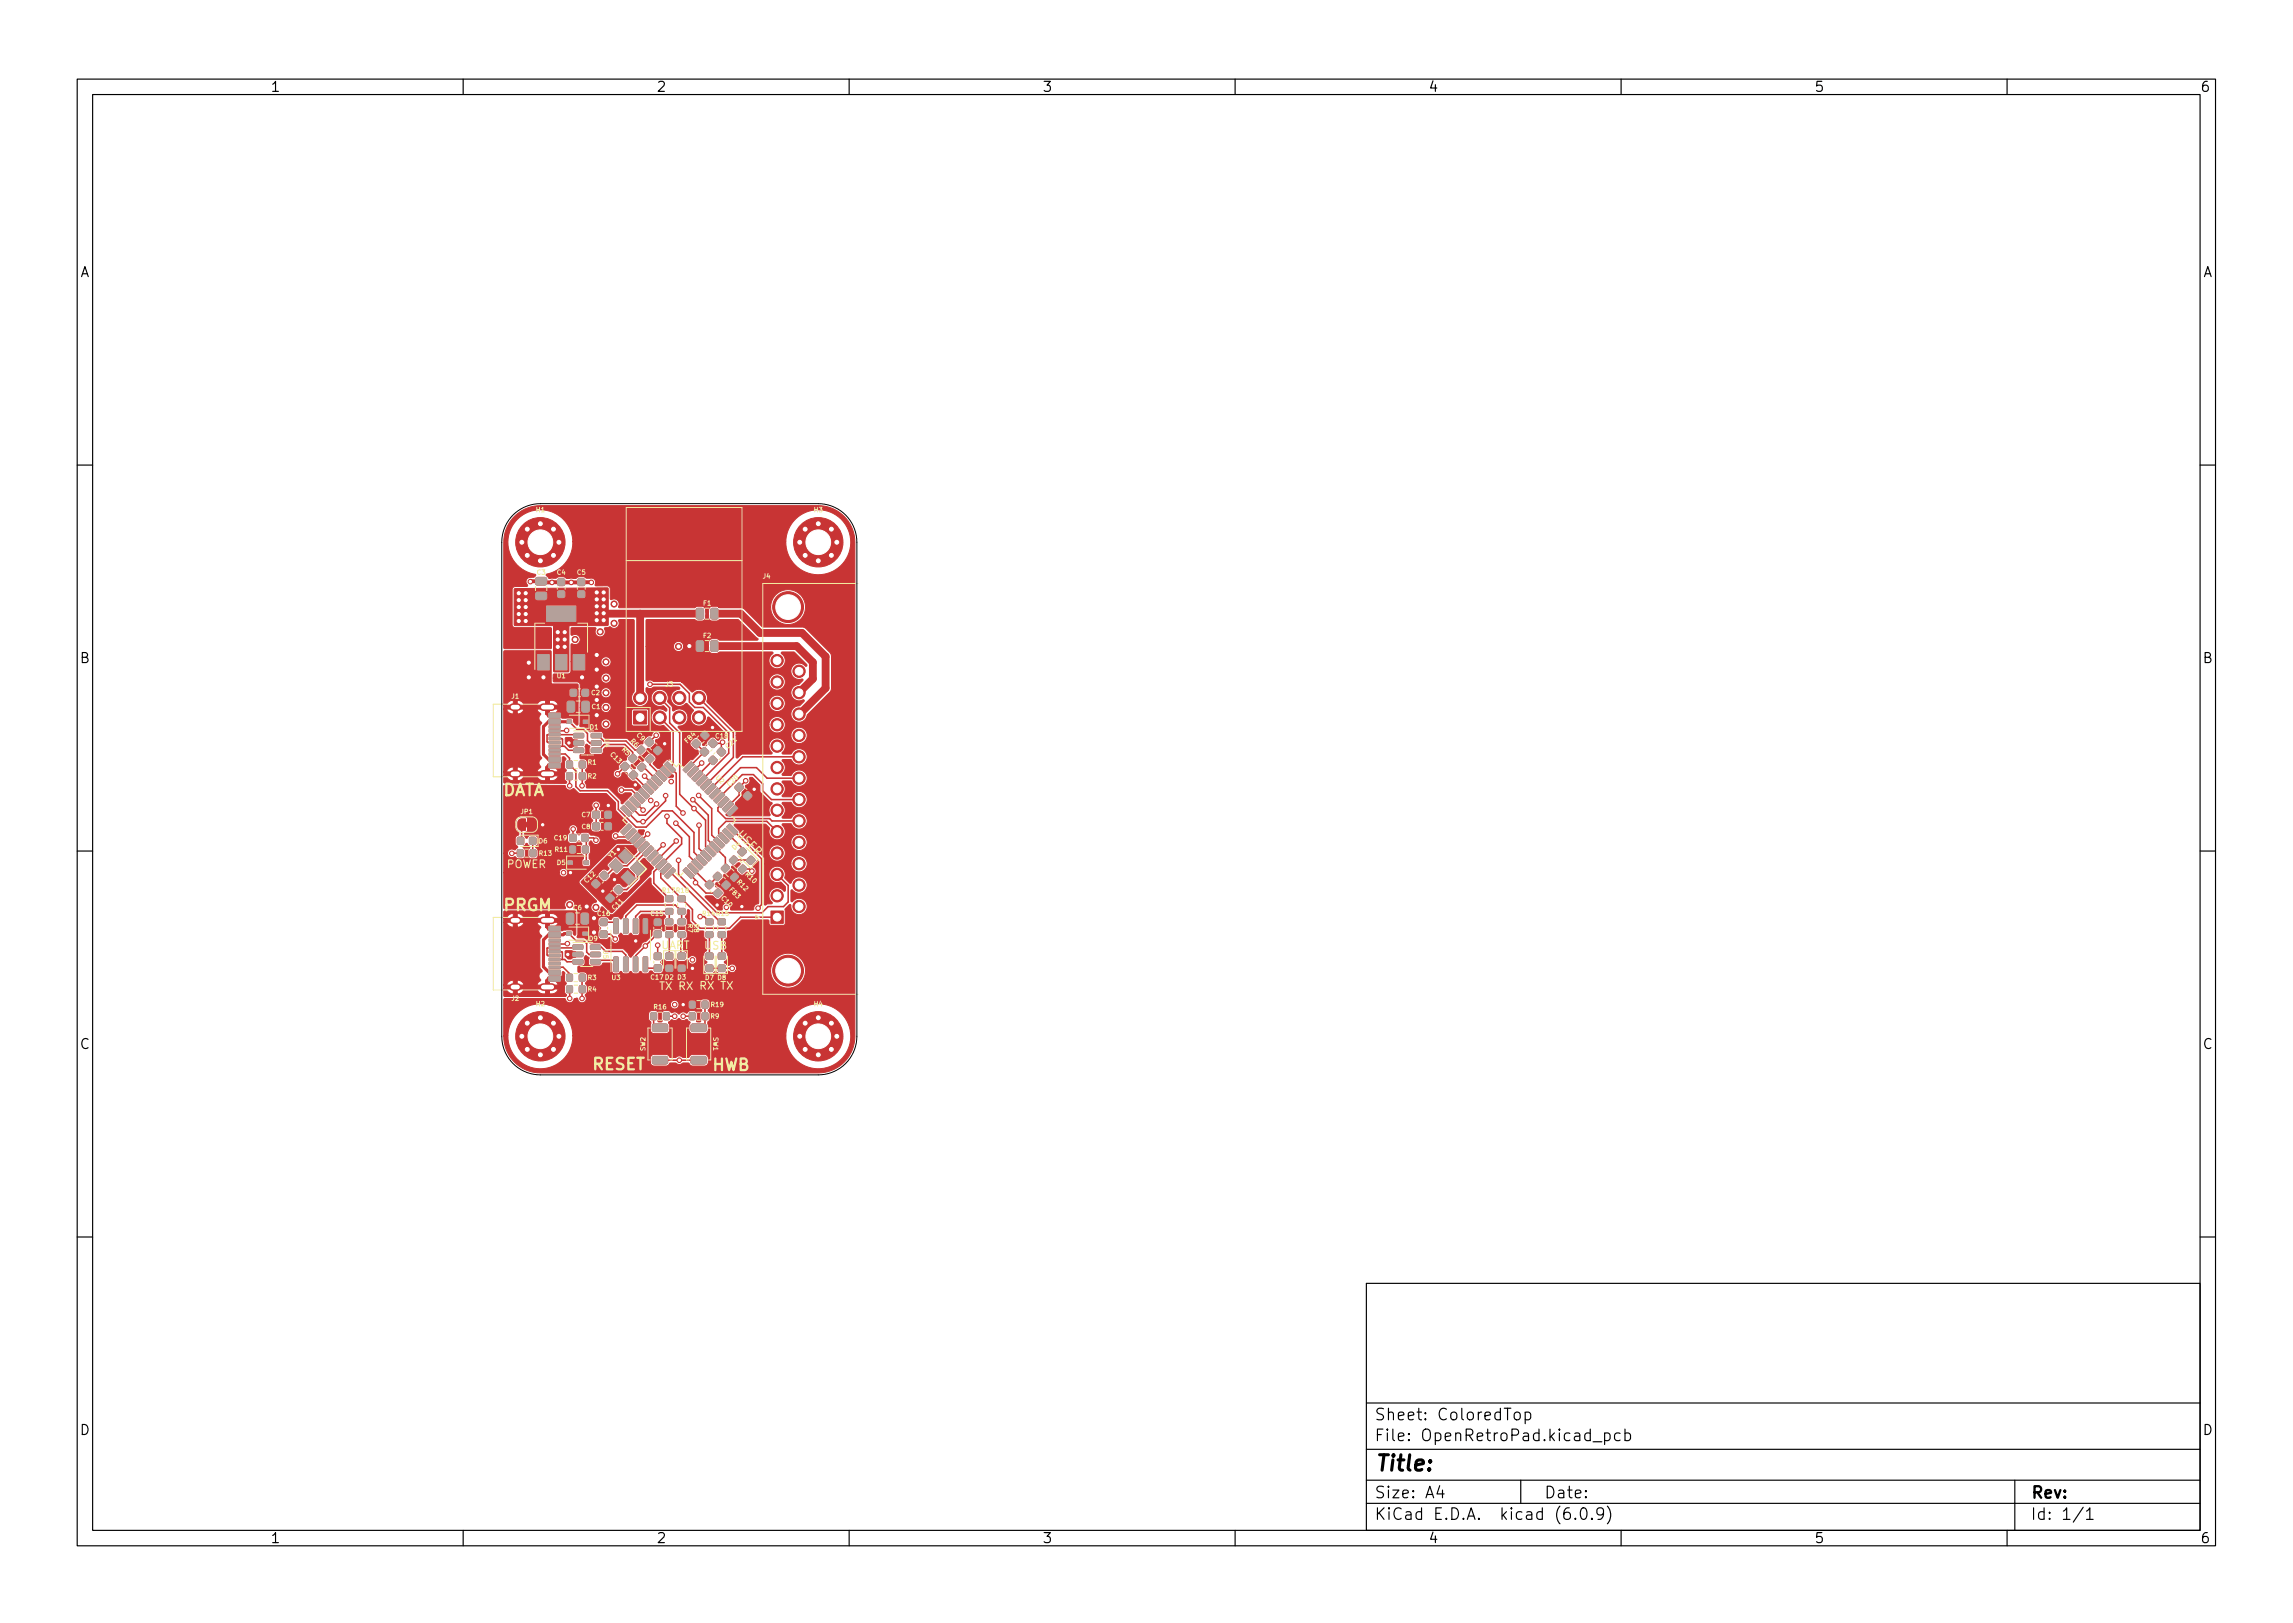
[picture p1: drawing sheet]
<svg xmlns="http://www.w3.org/2000/svg" width="297mm" height="210mm" viewBox="0 0 297 210" stroke-linecap="round" stroke-linejoin="round" font-family="sans-serif">
<defs><g id="words">
<text font-size="2.8" x="178" y="190.6">Title:</text>
<g font-size="2.1" fill="#f2eda1">
<text x="64.9" y="103.1">DATA</text>
<text x="65.2" y="118">PRGM</text>
<text x="76.7" y="138.6">RESET</text>
<text x="92.2" y="138.7">HWB</text>
</g>
<g font-size="2.1">
<text x="178" y="184">Sheet: ColoredTop</text>
<text x="178" y="186.7">File: OpenRetroPad.kicad_pcb</text>
<text x="178" y="196.9">KiCad E.D.A. kicad (6.0.9)</text>
<text x="178" y="194.1">Size: A4</text>
<text x="200" y="194.1">Date:</text>
<text x="263" y="194.1">Rev:</text>
<text x="263" y="196.9">Id: 1/1</text>
</g>
<g font-size="1.8">
<text x="35" y="11.9">1</text>
<text x="85" y="11.9">2</text>
<text x="135" y="11.9">3</text>
<text x="185" y="11.9">4</text>
<text x="235" y="11.9">5</text>
<text x="285" y="11.9">6</text>
<text x="10.3" y="35.9">A</text>
<text x="285.3" y="35.9">A</text>
<text x="10.3" y="85.9">B</text>
<text x="285.3" y="85.9">B</text>
<text x="10.3" y="135.9">C</text>
<text x="285.3" y="135.9">C</text>
<text x="10.3" y="185.9">D</text>
<text x="285.3" y="185.9">D</text>
<text x="35" y="199.9">1</text>
<text x="85" y="199.9">2</text>
<text x="135" y="199.9">3</text>
<text x="185" y="199.9">4</text>
<text x="235" y="199.9">5</text>
<text x="285" y="199.9">6</text>
</g>
<g font-size="1.4" fill="#f2eda1">
<text x="65.6" y="112.4">POWER</text>
<text x="95.4" y="108.2" transform="rotate(45 95.4 108.2)">USER</text>
<text x="85.6" y="122.9">UART</text>
<text x="91.2" y="123">USB</text>
<text x="85.5" y="128.2">TX RX</text>
<text x="90.7" y="128.2">RX TX</text>
</g>
<g font-size=".8" fill="#f2eda1">
<text x="69.5" y="66.3">H1</text>
<text x="105.5" y="66.3">H3</text>
<text x="69.6" y="74.4">C3</text>
<text x="72.2" y="74.4">C4</text>
<text x="74.8" y="74.4">C5</text>
<text x="98.8" y="74.9">J4</text>
<text x="91.1" y="82.6">F2</text>
<text x="91.1" y="78.4">F1</text>
<text x="72.2" y="87.8">U1</text>
<text x="86.2" y="88.9">J3</text>
<text x="66.3" y="90.5">J1</text>
<text x="76.4" y="94.5">D1</text>
<text x="76.6" y="90">C2</text>
<text x="76.7" y="91.8">C1</text>
<text x="78.3" y="95.7" transform="rotate(90 78.3 95.7)">U4</text>
<text x="82.4" y="95.3" transform="rotate(45 82.4 95.3)">C9</text>
<text x="92.7" y="95.6">C18</text>
<text x="76.2" y="99">R1</text>
<text x="76.2" y="100.8">R2</text>
<text x="79" y="97.8" transform="rotate(45 79 97.8)">C13</text>
<text x="80.5" y="97.2" transform="rotate(45 80.5 97.2)">R5</text>
<text x="81.6" y="96.1" transform="rotate(45 81.6 96.1)">R6</text>
<text x="89.1" y="96.3" transform="rotate(-45 89.1 96.3)">FB4</text>
<text x="92.7" y="100.8" transform="rotate(45 92.7 100.8)">U2</text>
<text x="94.4" y="97" transform="rotate(-45 94.4 97)">C21</text>
<text x="94.6" y="101.9" transform="rotate(-45 94.6 101.9)">C20</text>
<text x="67.5" y="105.4">JP1</text>
<text x="75.4" y="105.8">C7</text>
<text x="75.4" y="107.4">C8</text>
<text x="69.8" y="109.2">D6</text>
<text x="69.9" y="110.8">R13</text>
<text x="71.8" y="108.8">C19</text>
<text x="71.9" y="110.3">R11</text>
<text x="72.2" y="112">D5</text>
<text x="79.2" y="111.2" transform="rotate(-45 79.2 111.2)">Y1</text>
<text x="95.2" y="110.1" transform="rotate(-45 95.2 110.1)">D4</text>
<text x="96.5" y="113.4" transform="rotate(45 96.5 113.4)">R10</text>
<text x="74.3" y="117.9">C6</text>
<text x="76.1" y="114.4" transform="rotate(-45 76.1 114.4)">C12</text>
<text x="77.4" y="118.6">C16</text>
<text x="79.7" y="117.9" transform="rotate(-45 79.7 117.9)">C11</text>
<text x="84.3" y="118.6">C15</text>
<text x="85.8" y="115.6">R17 R18</text>
<text x="89.1" y="119.7" transform="rotate(90 89.1 119.7)">R7</text>
<text x="89.9" y="119.7" transform="rotate(90 89.9 119.7)">R8</text>
<text x="91" y="118.6">R14 R15</text>
<text x="93.4" y="116.5" transform="rotate(45 93.4 116.5)">C10</text>
<text x="94.4" y="115.4" transform="rotate(45 94.4 115.4)">FB3</text>
<text x="95.4" y="114.4" transform="rotate(45 95.4 114.4)">R12</text>
<text x="76.3" y="121.9">D9</text>
<text x="78.1" y="123.1" transform="rotate(90 78.1 123.1)">U5</text>
<text x="66.3" y="129.6">J2</text>
<text x="69.5" y="130.3">H2</text>
<text x="76.2" y="128.4">R4</text>
<text x="76.2" y="126.9">R3</text>
<text x="79.3" y="126.9">U3</text>
<text x="84.3" y="126.9">C17 D2 D3</text>
<text x="84.7" y="130.7">R16</text>
<text x="91.4" y="126.9">D7 D8</text>
<text x="92.1" y="131.9">R9</text>
<text x="92.1" y="130.4">R19</text>
<text x="105.5" y="130.3">H4</text>
<text x="83.6" y="136.2" transform="rotate(-90 83.6 136.2)">SW2</text>
<text x="92.4" y="134.3" transform="rotate(90 92.4 134.3)">SW1</text>
</g>
</g></defs>
<g fill="#c83434" stroke="#c83434" stroke-width=".13">
<path d="M68 106.5h.5v.6h-.5z"/>
<path d="M74.9 75h.1h.7l.1 .2-.1 .6-.1 .1-.7-.1-.1-.2z"/>
<path d="M74.9 76.6l.1-.1 .7 .1 .1 .1-.1 .7h-.1h-.7l-.1-.2z"/>
<path d="M74.3 95h1.2l.1 .1v.4l-.1 .1h-1.1l-.1-.2z"/>
<path d="M74.3 96h1.2l.1 .1v.4h-.1h-1.1l-.1-.1z"/>
<path d="M74.3 96.9h1.2l.1 .1v.4l-.1 .1h-1.1l-.1-.2z"/>
<path d="M76.6 96.9h1.2l.1 .1v.4l-.2 .1h-1l-.1-.2z"/>
<path d="M76.6 96h1.2l.1 .1v.4h-.2h-1l-.1-.1z"/>
<path d="M76.6 95h1.2l.1 .1v.4l-.2 .1h-1l-.1-.2z"/>
<path d="M86.3 117.7h.8v.7h-.8z"/>
<path d="M86.3 116.1h.8v.7h-.8z"/>
<path d="M99.9 118h1.6v1.6h-1.6z"/>
<path d="M75.5 120.7h.6v.5h-.6z"/>
<path d="M73.4 120.7h.6v.5h-.6z"/>
<path d="M86 131.2h.7v.9h-.7z"/>
<path d="M84.3 131.2h.7v.9h-.7z"/>
<path d="M75.4 108.1h.2h.6v.2v.7h-.2h-.6l-.1-.2z"/>
<path d="M73.8 108.1h.2h.6l.1 .2-.1 .7h-.2h-.6v-.2z"/>
<path d="M92.1 83.1l.7-.1 .2 .1v1.1l-.1 .2h-.6l-.2-.2z"/>
<path d="M90.2 83.1l.7-.1 .2 .1v1.1l-.1 .2h-.6l-.2-.2z"/>
<path d="M92.5 115.6l.5-.5 .2 .1 .4 .5-.1 .1-.5 .5-.5-.4-.1-.2z"/>
<path d="M91.4 114.5l.5-.5 .2 .1 .4 .5-.1 .1-.5 .5-.5-.4-.1-.2z"/>
<path d="M73.8 109.6h.7v.9h-.7z"/>
<path d="M75.5 109.6h.7v.9h-.7z"/>
<path d="M84 95.6h.1h.2l.4 .5-.1 .2-.5 .4-.2-.1-.3-.4z"/>
<path d="M85.1 96.7h.1h.2l.4 .5-.1 .2-.5 .4-.2-.1-.4-.4z"/>
<path d="M76.8 105.1h.2h.6l.1 .2-.1 .7h-.2h-.6v-.2z"/>
<path d="M78.4 105.1h.2h.6v.2v.7h-.2h-.6l-.1-.2z"/>
<path d="M86.3 120.7h.8v.7h-.8z"/>
<path d="M86.3 119.1h.8v.7h-.8z"/>
<path d="M93.1 125.1h.8v.7h-.8z"/>
<path d="M93.1 123.5h.8v.7h-.8z"/>
<path d="M84.8 120.6h.2h.6l.1 .2-.1 .6-.2 .1-.6-.1-.1-.2z"/>
<path d="M84.8 119.1l.2-.1 .6 .1 .1 .1-.1 .7h-.2h-.6l-.1-.2z"/>
<path d="M95.3 101.9l.5-.5 .4 .4 .1 .2-.4 .5-.2 .1-.4-.4-.1-.2z"/>
<path d="M96.7 102.6l.2-.1 .1 .1 .4 .5-.4 .5-.2 .1-.1-.1-.4-.5z"/>
<path d="M89.3 131.2h.7v.9h-.7z"/>
<path d="M91 131.2h.7v.9h-.7z"/>
<path d="M75.1 127.7h.7v.9h-.7z"/>
<path d="M73.4 127.7h.7v.9h-.7z"/>
<path d="M73.4 98.6h.7v.9h-.7z"/>
<path d="M75.1 98.6h.7v.9h-.7z"/>
<path d="M80.8 98.8l.2-.1 .1 .1 .4 .5-.1 .1-.5 .5-.1-.1-.4-.5z"/>
<path d="M81.9 99.9l.2-.1 .1 .1 .4 .5-.1 .1-.5 .5-.1-.1-.4-.5z"/>
<path d="M74.2 122.4h1.2l.1 .1v.4l-.1 .1h-1.1l-.1-.2z"/>
<path d="M74.2 123.4h1.2l.1 .1v.4h-.1h-1.1l-.1-.1z"/>
<path d="M74.2 124.3h1.2l.1 .1v.4l-.1 .1h-1.1l-.1-.2z"/>
<path d="M76.5 124.3h1.2l.1 .1v.4l-.1 .1h-1.1l-.1-.2z"/>
<path d="M76.5 123.4h1.2l.1 .1v.4h-.1h-1.1l-.1-.1z"/>
<path d="M76.5 122.4h1.2l.1 .1v.4l-.1 .1h-1.1l-.1-.2z"/>
<path d="M87.9 120.7h.8v.7h-.8z"/>
<path d="M87.9 119.1h.8v.7h-.8z"/>
<path d="M79.5 124l.4-.1 .2 .1v1.7l-.1 .2h-.4l-.1-.1z"/>
<path d="M80.8 124l.4-.1 .2 .1v1.7l-.1 .2h-.4l-.1-.1z"/>
<path d="M82.1 124l.4-.1 .1 .1v1.7l-.1 .2h-.3l-.2-.1z"/>
<path d="M83.3 124l.5-.1 .1 .1v1.7l-.1 .2h-.3l-.2-.1z"/>
<path d="M83.3 119h.5l.1 .1v1.7l-.1 .1h-.3h-.2z"/>
<path d="M82.1 119h.4l.1 .1v1.7l-.1 .1h-.3h-.2z"/>
<path d="M80.8 119h.4l.2 .1v1.7l-.1 .1h-.4h-.1z"/>
<path d="M79.5 119h.4l.2 .1v1.7l-.1 .1h-.4h-.1z"/>
<path d="M69.7 84.8h1.4v2h-1.4z"/>
<path d="M72 84.8h1.4v2h-1.4z"/>
<path d="M70.8 78.5h3.8v2h-3.8z"/>
<path d="M74.3 84.8h1.4v2h-1.4z"/>
<path d="M89.3 129.7h.7v.9h-.7z"/>
<path d="M91 129.7h.7v.9h-.7z"/>
<path d="M79.9 114.8l.3-.1 .5 .5-.1 .2-.4 .4-.2-.1-.4-.4v-.2z"/>
<path d="M78.8 115.8h.3l.5 .5-.1 .2-.4 .4-.2-.1-.4-.4v-.2z"/>
<path d="M87.9 117.7h.8v.7h-.8z"/>
<path d="M87.9 116.1h.8v.7h-.8z"/>
<path d="M87.9 123.5h.8v.7h-.8z"/>
<path d="M87.9 125.1h.8v.7h-.8z"/>
<path d="M91.9 96.1l.3-.3h.2l.4 .4 .1 .2-.4 .4h-.2l-.5-.4z"/>
<path d="M91.1 96.9h.2l.5 .4-.1 .3-.3 .3h-.3l-.4-.4v-.2z"/>
<path d="M92.8 113.1h.3l.4 .4-.6 .6-.5-.5z"/>
<path d="M93.9 114.2h.3l.4 .4-.6 .6-.5-.5z"/>
<path d="M83.7 98.2l.5-.4 .5 .5-.6 .6-.4-.4z"/>
<path d="M82.9 96.7h.3l.4 .4-.6 .6-.5-.5z"/>
<path d="M95.7 112.5l.5-.5 .5 .5-.6 .6-.4-.3z"/>
<path d="M94.5 111.3l.6-.4 .5 .5-.6 .6-.5-.4z"/>
<path d="M78.1 112.9h.3l.4 .4v.3l-.4 .4-.3-.1-.4-.4v-.2z"/>
<path d="M77 114h.3l.4 .4v.3l-.4 .3h-.3l-.4-.4v-.2z"/>
<path d="M97.1 111h.3l.4 .4-.6 .6-.5-.5z"/>
<path d="M73.4 118.3h.7l.2 .1 .1 1.1-.2 .2h-.6l-.2-.1v-1.1z"/>
<path d="M75.3 118.3h.7l.2 .1 .1 1.1-.2 .2h-.6l-.2-.1v-1.1z"/>
<path d="M89.7 96.2l.4-.4h.1l.5 .4v.3l-.3 .3-.3 .1-.4-.5z"/>
<path d="M90.8 95.1l.4-.4h.2l.4 .4v.3l-.3 .3-.3 .1-.4-.5z"/>
<path d="M68.4 106.1h.6l.3 .2 .1 .9-.3 .3-.7 .1z"/>
<path d="M67.3 106.2l.2-.1h.6v1.5h-.6l-.3-.1a.87 .87 0 0 1-.1-.9z"/>
<path d="M75.1 100.1h.7v.9h-.7z"/>
<path d="M73.4 100.1h.7v.9h-.7z"/>
<path d="M83 98.9h.3l.4 .4-.6 .6-.5-.5z"/>
<path d="M81.5 98.1l.5-.4 .5 .5-.6 .6-.4-.4z"/>
<path d="M71.1 92.4h1.5v.6h-1.5z"/>
<path d="M71.1 93.2h1.5v.6h-1.5z"/>
<path d="M71.1 94.5h1.5v.3h-1.5z"/>
<path d="M71.1 95.5h1.5v.3h-1.5z"/>
<path d="M71.1 96h1.5v.3h-1.5z"/>
<path d="M71.1 97h1.5v.3h-1.5z"/>
<path d="M71.1 98.1h1.5v.6h-1.5z"/>
<path d="M71.1 98.9h1.5v.6h-1.5z"/>
<path d="M71.1 97.5h1.5v.3h-1.5z"/>
<path d="M71.1 96.5h1.5v.3h-1.5z"/>
<path d="M71.1 95h1.5v.3h-1.5z"/>
<path d="M71.1 94h1.5v.3h-1.5z"/>
<path d="M72.3 75h.1h.7l.1 .2-.1 .6-.1 .1-.7-.1-.1-.2z"/>
<path d="M72.3 76.6l.1-.1 .7 .1 .1 .1-.1 .7h-.1h-.7l-.1-.2z"/>
<path d="M86.1 99.1l.4-.4 1 1-.4 .4z"/>
<path d="M85.5 99.6l.4-.4 1.1 1.1-.4 .4z"/>
<path d="M84.9 100.2l.4-.4 1.1 1.1-.4 .3z"/>
<path d="M84.4 100.8l.4-.4 1 1-.4 .4z"/>
<path d="M84.2 100.9l1.1 1.1-.4 .4-1.1-1.1z"/>
<path d="M83.2 101.9l.4-.4 1.1 1.1-.4 .3z"/>
<path d="M82.7 102.4l.4-.3 1 1-.4 .4z"/>
<path d="M82.5 102.6l1.1 1.1-.4 .4-1.1-1.1z"/>
<path d="M81.5 103.6l.4-.4 1.1 1.1-.4 .3z"/>
<path d="M81 104.1l.4-.3 1 1-.4 .4z"/>
<path d="M80.8 104.3l1.1 1.1-.4 .4-1.1-1.1z"/>
<path d="M81.5 106.7l.4 .4-1.1 1.1-.4-.4z"/>
<path d="M82 107.3l.4 .4-1 1-.4-.3z"/>
<path d="M81.5 108.9l1.1-1 .4 .3-1.1 1.1z"/>
<path d="M82.1 109.5l1.1-1.1 .4 .4-1.1 1.1z"/>
<path d="M83.7 109l.4 .4-1 1-.4-.4z"/>
<path d="M83.2 110.6l1.1-1 .4 .3-1.1 1.1z"/>
<path d="M83.8 111.2l1.1-1.1 .4 .4-1.1 1.1z"/>
<path d="M84.4 111.7l1-1 .4 .4-1 1z"/>
<path d="M86 111.3l.4 .3-1.1 1.1-.4-.4z"/>
<path d="M85.5 112.9l1.1-1.1 .4 .4-1.1 1.1z"/>
<path d="M87.1 112.4l.4 .4-1 1-.4-.4z"/>
<path d="M88.5 112.8l.4-.4 1 1-.4 .4z"/>
<path d="M89 112.2l.4-.4 1.1 1.1-.4 .4z"/>
<path d="M89.6 111.6l.4-.3 1.1 1-.4 .4z"/>
<path d="M90.2 111.1l.4-.4 1 1-.4 .4z"/>
<path d="M90.7 110.5l.4-.4 1.1 1.1-.4 .4z"/>
<path d="M91.3 109.9l.4-.3 1.1 1-.4 .4z"/>
<path d="M91.9 109.4l.4-.4 1 1-.4 .4z"/>
<path d="M92.4 108.8l.4-.4 1.1 1.1-.4 .4z"/>
<path d="M93 108.2l.4-.3 1.1 1-.4 .4z"/>
<path d="M93.6 107.7l.4-.4 1 1.1-.4 .3z"/>
<path d="M94.1 107.1l.4-.4 1.1 1.1-.4 .4z"/>
<path d="M94.1 105.4l1.1-1.1 .4 .4-1.1 1.1z"/>
<path d="M93.6 104.8l1-1 .4 .3-1 1.1z"/>
<path d="M93 104.3l1.1-1.1 .4 .4-1.1 1z"/>
<path d="M93.5 102.6l.4 .4-1.1 1.1-.4-.4z"/>
<path d="M91.9 103.1l1-1 .4 .3-1 1.1z"/>
<path d="M92.4 101.5l.4 .4-1.1 1-.4-.3z"/>
<path d="M90.7 102l1.1-1.1 .4 .4-1.1 1.1z"/>
<path d="M90.2 101.4l1-1 .4 .4-1 1z"/>
<path d="M89.6 100.9l1.1-1.1 .4 .4-1.1 1z"/>
<path d="M89 100.3l1.1-1.1 .4 .4-1.1 1.1z"/>
<path d="M88.5 99.7l1-1 .4 .4-1 1z"/>
<path d="M75.6 93.3h.5v.4h-.5z"/>
<path d="M73.4 93.3h.6v.4h-.6z"/>
<path d="M68.7 110.1h.7v.8h-.7z"/>
<path d="M67.1 110.1h.6v.8h-.6z"/>
<path d="M76.8 106.6h.2h.6l.1 .2-.1 .7h-.2h-.6v-.2z"/>
<path d="M78.4 106.6h.2h.6v.2v.7h-.2h-.6l-.1-.2z"/>
<path d="M73.6 111.5h.5v.5h-.5z"/>
<path d="M75.7 111.5h.6v.5h-.6z"/>
<path d="M93.9 112h.3l.3 .4-.6 .6-.5-.5z"/>
<path d="M95 113.2h.3l.4 .4-.6 .6-.5-.5z"/>
<path d="M91.9 98.3l.3-.3h.2l.4 .4 .1 .2-.4 .4h-.2l-.5-.4z"/>
<path d="M93 97.2l.3-.3h.2l.4 .4 .1 .2-.4 .4h-.2l-.5-.4z"/>
<path d="M73.4 126.2h.7v.9h-.7z"/>
<path d="M75.1 126.2h.7v.9h-.7z"/>
<path d="M92.1 78.9l.7-.1 .2 .1v1.1l-.1 .2h-.6l-.2-.2z"/>
<path d="M90.2 78.9l.7-.1 .2 .1v1.1l-.1 .2h-.6l-.2-.2z"/>
<path d="M93.1 120.7h.8v.7h-.8z"/>
<path d="M93.1 119.1h.8v.7h-.8z"/>
<path d="M71.1 120h1.5v.6h-1.5z"/>
<path d="M71.1 120.8h1.5v.6h-1.5z"/>
<path d="M71.1 122.1h1.5v.3h-1.5z"/>
<path d="M71.1 123.1h1.5v.3h-1.5z"/>
<path d="M71.1 123.6h1.5v.3h-1.5z"/>
<path d="M71.1 124.6h1.5v.3h-1.5z"/>
<path d="M71.1 125.7h1.5v.6h-1.5z"/>
<path d="M71.1 126.5h1.5v.6h-1.5z"/>
<path d="M71.1 125.1h1.5v.3h-1.5z"/>
<path d="M71.1 124.1h1.5v.3h-1.5z"/>
<path d="M71.1 122.6h1.5v.3h-1.5z"/>
<path d="M71.1 121.6h1.5v.3h-1.5z"/>
<path d="M91.5 120.7h.8v.7h-.8z"/>
<path d="M91.5 119.1h.8v.7h-.8z"/>
<path d="M68.6 108.5h.8v.8h-.8z"/>
<path d="M67.1 108.5h.7v.8h-.7z"/>
<path d="M91.5 125.1h.8v.7h-.8z"/>
<path d="M91.5 123.5h.8v.7h-.8z"/>
<path d="M69.4 74.9l.2-.1h1.1l.1 .2v.6l-.2 .2h-1.1l-.1-.3z"/>
<path d="M69.4 76.8l.2-.1h1.1l.1 .2v.6l-.2 .2h-1.1l-.1-.3z"/>
<path d="M82.5 111.6l1 1-.9 .8-.9-1z"/>
<path d="M80.1 110.9l.9-.9 .9 1-.8 .9z"/>
<path d="M78.9 112.1l.9-.9 .9 1-.8 .9z"/>
<path d="M80.5 113.6l.8-.8 1 1-.9 .8z"/>
<path d="M84.8 125h.2h.6l.1 .2-.1 .6-.2 .1-.6-.1-.1-.2z"/>
<path d="M84.8 123.5l.2-.1 .6 .1 .1 .1-.1 .7h-.2h-.6l-.1-.2z"/>
<path d="M73.9 89.3h.1h.7v.2v.7h-.2h-.6l-.1-.2z"/>
<path d="M75.4 89.3h.2h.6l.1 .2-.1 .7h-.2h-.6v-.2z"/>
<path d="M82.1 92.1h1.7v1.7h-1.7z"/>
<path d="M84.6 132.7l.1-.1 1.6 .1 .2 .2v.6l-.2 .1h-1.6l-.2-.2z"/>
<path d="M84.6 136.9l.1-.1 1.6 .1 .2 .2v.6l-.2 .1h-1.6l-.2-.2z"/>
<path d="M86.3 123.5h.8v.7h-.8z"/>
<path d="M86.3 125.1h.8v.7h-.8z"/>
<path d="M89.6 132.7l.1-.1 1.6 .1 .2 .2v.6l-.2 .1h-1.6l-.2-.2z"/>
<path d="M89.6 136.9l.1-.1 1.6 .1 .2 .2v.6l-.2 .1h-1.6l-.2-.2z"/>
<path d="M73.5 90.9l.7-.1 .2 .2v1l-.1 .3h-.6l-.2-.2-.1-1z"/>
<path d="M75.4 90.9l.7-.1 .2 .2 .1 1-.2 .3h-.6l-.2-.2v-1z"/>
<path d="M77.8 120.6h.2h.6l.1 .2-.1 .6-.2 .1-.6-.1-.1-.2z"/>
<path d="M77.8 119.1l.2-.1 .6 .1 .1 .1-.1 .7h-.2h-.6l-.1-.2z"/>
<path d="M66.6 76.3l12.1-.1 .1 4.8h-5.1v6h-1.9l-.1-6h-5z"/>
<path d="M77 112.5l3-3h2l.7-.5 .3 .2v.2l-.6 .5 .1 .5-1.4 1.4h-.4l-.8-.8h-.2l-1 1v.2l.2 .3v.1l-.2 .1-.4-.1-.3 .1-.5 .6 .1 .4 .4 .5h.3h.3l.4-.5 .1-.3 .3-.3h.1l.3 .2h.2l.8-.8h.6l.8 .8v.4l-1.1 1.2h-.4l-.3-.4-.3-.1-.3 .1-.4 .5-.1 .2 .1 .3 .5 .5 .2 .1 .3-.1 .4-.4 .6-.1 1.5-1.5 .1-.5 .8-.9-.8-.9 .3-.5h.2l1.1 1.3-.2 .3-.1 .4-5 5-4-3.9z"/>
<path d="M65.3 118.1l9.2-.1 .1 .1v2.9l-.1 .2-.2-.2-.1-.4-.1-.1h-1l-.3 .1-1.7-.1-.4-.4 1.1-.1 .3-.2 .2-.3h-1.1v.6h-.5v-.6h-1.2l.1 .2 .5 .4a.75 .75 0 0 0 .1 1.2l-.3 .4v3.6l.3 .5a.69 .69 0 0 0-.1 1.2l-.4 .3-.2 .3h2.8l-.2-.4-.5-.2h-.4v.6h-.5v-.6l.4-.5h1.6l.1-.1v-.5h.2l.2 .2-.1 .9 .2 .2a.15 .15 0 0 1 .1 .2 .15 .15 0 0 1-.1 .1l-.2 .3v.7l.3 .4-.2 .2h-7.8l-.1-.1v-.9h.3l.2 .4 .4 .2h.8a.82 .82 0 0 0 .9-.6h1.6l.3 .4 .3 .2h1.4l.5-.1 .3-.5h-1.1v.6h-.5v-.6h-3.7v.6h-.5v-.6h-1.2v-.5h2.6a.85 .85 0 0 0-.9-.6v.6h-.5v-.6a.82 .82 0 0 0-.9 .6h-.3v-8.1h.3a.85 .85 0 0 0 .9 .6h.5a.86 .86 0 0 0 .9-.6h-.9v.6h-.5v-.6h-1.2v-.5h7l-.2-.4-.5-.3-.4 .1v.6h-.5v-.6l-.4-.1-.5 .2-.3 .5h-1.6a.85 .85 0 0 0-.9-.6v.6h-.5v-.6a.86 .86 0 0 0-.9 .6h-.3z"/>
<path d="M73.3 123.2h.7l.5 .1 .1 .7-.4 .1-.2 .1h-.4l-.4-.3z"/>
<path d="M65.3 84.4l6-.1 .1 4.3h3.4l.1 .1v5.1l-.1 .1h-.1l-.4-.3v-.4l-.2-.2-3.1-.1-.3-.4 1.1-.1 .3-.2 .2-.3h-1.1v.6h-.5v-.6h-1.2l.1 .2 .5 .4a.75 .75 0 0 0 .1 1.2l-.2 .2-.1 .3v3.5l.3 .5a.69 .69 0 0 0-.1 1.2l-.4 .3-.2 .3h2.8l-.2-.4-.5-.2h-.4v.6h-.5v-.7l.4-.4h1.6l.1-.1v-.7h.3l.2 .2-.2 .4v.7l.3 .4-.3 .4v.7l.3 .4v.1l-.1 .1h-7.9l-.1-.2v-.8h.3a.85 .85 0 0 0 .9 .6h.5a.86 .86 0 0 0 .9-.6h1.6l.3 .4 .3 .2h1.4l.5-.1 .3-.5h-1.1v.6h-.5v-.6h-3.7v.6h-.5v-.6h-1.2v-.5h2.6a.85 .85 0 0 0-.9-.6v.6h-.5v-.6a.86 .86 0 0 0-.9 .6h-.3v-8.1h.3l.2 .3 .4 .2 .8 .1a.82 .82 0 0 0 .9-.6h-.9v.6h-.5v-.6h-1.2v-.5l7-.1-.2-.3-.5-.3h-.4v.6h-.5v-.6h-.4l-.5 .2-.3 .5h-1.6a.84 .84 0 0 0-.9-.7v.6h-.5v-.6a.82 .82 0 0 0-.9 .6l-.3 .1z"/>
<path d="M73.3 95.6l.7-.1 .1 .2a.68 .68 0 0 0 .7 .2l.1 .6-.2 .1a.67 .67 0 0 0-.6 .2h-.3l-.6-.5z"/>
<path d="M66.6 66.9a4.7 4.7 0 0 1 3.4-1.4h36a4.7 4.7 0 0 1 4.7 4.7v64.1a4.7 4.7 0 0 1-.6 2.3l-.2 .4a4.7 4.7 0 0 1-3.9 2h-36a4.7 4.7 0 0 1-4.1-2.4 4.7 4.7 0 0 1-.6-2.3v-.1h.5a4.2 4.2 0 0 0 2.3 3.8 4.2 4.2 0 0 0 4.4-.4h11.7l.2 .4 .3 .1h1.7l.4-.4h.8a.6 .6 0 0 0 .9 0h.7l.2 .3 .2 .1h1.8l.3-.3 .1-.7-.2-.4-.3-.1h-1.7l-.4 .4h-.8a.64 .64 0 0 0-.9 0h-.7l-.2-.3-.2-.1h-1.8l-.3 .3-.1 .7h-11.7h.1a4.2 4.2 0 0 0 1.6-3.4h27.6a4.2 4.2 0 0 0 6.1 3.8 4.2 4.2 0 0 0 .5-7.2 4.2 4.2 0 0 0-6.6 3.1v.3h-27.6l-.1-.8-.2-.8-.4-.7-.5-.6h11v.7l.3 .4v1.1l.1 .3 .3 .1h1.6l.3-.1 .1-.3 .1-.6-.2-.4 .1-.2a.31 .31 0 0 1 .6-.1l.4-.1a.27 .27 0 0 1 .3-.2 .27 .27 0 0 1 .2 .2 .84 .84 0 0 0 .8 0l.4 .4-.1 .3v.7l.1 .3 .2 .1 1.9-.1 .2-.3v-.7a.43 .43 0 0 1 .2-.7l.1-.8-.2-.3a.15 .15 0 0 1-.1-.1 .15 .15 0 0 1 .1-.2l.2-.2v-.7a.68 .68 0 0 0-.9-.4 .45 .45 0 0 0-.4 .4v.7l.1 .2a.15 .15 0 0 1 .1 .2 .15 .15 0 0 1-.1 .1l-.1 .3v.7l.1 .3-.1 .1-.5-.1 .1-.3v-.7a.68 .68 0 0 0-.9-.4l-.3 .3a.26 .26 0 0 1-.5-.1h-.2l-.3 .2a.16 .16 0 0 1-.2 .1 .16 .16 0 0 1-.1-.2l-.4-.1-.4 .1-.4-.3a.68 .68 0 0 0-.9 .4l.1 1-.5 .1-.1-.2 .1-.2v-.7a.7 .7 0 0 0-.9-.4l-.3 .1-.1 .3h-11l-1-.8-1.1-.4 15.9 .1a.56 .56 0 0 0 .8 .4 .56 .56 0 0 0 .2-.9 .56 .56 0 0 0-.9 .3l-.1 .1h-15.9a4.2 4.2 0 0 0-5.1 4.1h-.5v-4.7v-.1h7.8h.1a.57 .57 0 0 0 .6 .5 .57 .57 0 0 0 .6-.5l.4-.1a.58 .58 0 0 0 .8 .6 .58 .58 0 0 0 .2-1l.3-.4v-.7l-.3-.4 .3-.4v-.7a.7 .7 0 0 0-.9-.4l-.2 .1-.1-.1v-.6v-.1l.6-.1 .2-.1 .1-.6-.1-.4a.19 .19 0 0 1 .1-.2 .19 .19 0 0 1 .3 .1l.2 .2-.1 .7 .2 .3 1.3 .1 .2-.1 .2-.3h1l.1 .1 .1 1.1 .3 .2 .6-.1a.24 .24 0 0 1 .2-.3 .24 .24 0 0 1 .3 .3h.6l.4-.3 .4 .3h.6a.24 .24 0 0 1 .3-.3 .24 .24 0 0 1 .2 .3h.7l.2-.2a.23 .23 0 0 1 .4 0l.4 .2h.7l.2-.1 .1-.2v-.6l-.1-.4a.16 .16 0 0 1-.2-.1 .16 .16 0 0 1 .1-.2l.3-.2 .3 .2h.8l.4-.3 .4 .3h.8l.2-.1a.14 .14 0 0 1 .2-.1 .14 .14 0 0 1 .1 .2 .56 .56 0 0 0 .8 .3 .56 .56 0 0 0 .1-.9 .56 .56 0 0 0-.9 .2l-.2-.1v-.6l-.4-.3v-1.3l.4-.3v-.7a.45 .45 0 0 0-.4-.4l-.8 .1a.32 .32 0 0 1-.4 .2l-.3-.3h-.8l-.3 .2-.4-.3-.9 .1-.2 .3-.1 .5-.7 .8-.5 .2-.2 .4-1.3 1.4-.3-.5-.6-.6h-2.2l-.8-.7h-1.4l-.6-.7h-1l.1-3.4-.2-.3-.2-.1a.38 .38 0 0 1 0-.5 .67 .67 0 0 0-.9-.6 .67 .67 0 0 0-.3 1l-.2 .1h-7.7l-.1-.1v-4.6l7.1 .1a.56 .56 0 0 0 .9 .5 .56 .56 0 0 0 0-1 .56 .56 0 0 0-.8 .4h-.1h-7.1v-2.5h.4a.57 .57 0 0 0 .4 .6 .57 .57 0 0 0 .6-.1l.3 .2 .4 .1a.53 .53 0 0 0 .6-.4v-.7l-.2-.5 .3-.3a.15 .15 0 0 1 .1-.2 .15 .15 0 0 1 .2 .2l.3 .3-.3 .5v.7a.7 .7 0 0 0 .9 .4 .45 .45 0 0 0 .4-.4v-.7l-.3-.5 .3-.5v-.6l-.2-.3h4v.6l.3 .3 .8 .1 .2-.2a.2 .2 0 0 1 .2-.2 .2 .2 0 0 1 .2 .2l.2 .2-.2 .4v.7l.1 .2 .3 .3v.4l-.2 .2v.6l.2 .1h.7l.2-.2v-.6l-.2-.2v-.5l.2-.3v-.7l-.2-.3 .1-.3a.19 .19 0 0 1 .2-.2 .19 .19 0 0 1 .2 .3l.3 .2 .4-.1a.56 .56 0 0 0 .1-.8l-.6-.3h-.5l-.4-.4h-.7l-.3 .3-.2 .1-.2-.4v-.1a.56 .56 0 0 0-.5-.9 .56 .56 0 0 0-.4 .9v.1l-.3 .5-4.2-.1a.78 .78 0 0 0-.9 .2 .15 .15 0 0 1-.2 .2 .15 .15 0 0 1-.1-.2l-.2-.1v-.3l.4-.3v-.9h8.2v.6l.2 .2 .2 .2h.6l.3-.2 .1-.2v-.7l-.1-.2a.17 .17 0 0 1-.1-.2 .17 .17 0 0 1 .1-.2l.1-.2v-.6l-.1-.3a.24 .24 0 0 1-.2-.3 .24 .24 0 0 1 .2-.2v-.3l-.2-.3a.56 .56 0 0 0-.7-.1 .56 .56 0 0 0-.2 .7 .34 .34 0 0 1 .1 .3 .34 .34 0 0 1-.2 .3l-.1 .7 .2 .3a.24 .24 0 0 1 0 .3 .24 .24 0 0 1-.1 .2l-.1 .2h-8.2v-.9l-.8-.1-.3 .1-.3 .3-.1 .8a.92 .92 0 0 0 .4 .8v.3l-.3 .2-.2 .3v.7l.3 .3a.31 .31 0 0 1-.2 .4l-.1 .1a.64 .64 0 0 0-.9 .3l-.1 .1h-.4v-8.7l7.8-.1 .1 .2a.58 .58 0 0 0 .5 .4 .58 .58 0 0 0 .6-.2l.8 .7h3.5l1.1 1.2 .1 1.1 1.4 1.4-1 1.1a.19 .19 0 0 1-.1 .2 .19 .19 0 0 1-.2 0 .56 .56 0 0 0-.7 .6 .56 .56 0 0 0 .8 .4h1l.3 .2h.2l1.1-1.2 .1-.3h.7v.3a.37 .37 0 0 1-.4 .4l-1.1 1.1-1.9-.1-.2 .1-4.7 4.8-.1 .2 .1 .3 2.1 2.1 .1 .1a.8 .8 0 0 0-.7 .9 .67 .67 0 0 0 .7 .5 .67 .67 0 0 0 .6-.7h.2l.9 1 .4-.1 4.7-4.6 .2-.1 .1 .9 1.6 1.6-.1 .7h-3.5l-1.6 1.5-.1 .4a.26 .26 0 0 1-.4 .2l-.2-.2-.5-.1-.2 .1-.3 .3h-.2l-.1-.2-.3-.1h-.7l-.3 .2v.8l.3 .4-.3 .5v.8l.3 .2h.9a.25 .25 0 0 1 .2-.2 .25 .25 0 0 1 .2 .1 .57 .57 0 0 0 .8 .6 .57 .57 0 0 0 .2-.9l.1-.2a.27 .27 0 0 1 .3-.1l.4 .2h.4l.4-.3 .4 .3 .6-.1 .2-.3v-1.7l-.1-.3 .3-.4h2.8l.3 .3-.2 .4v.6l.2 .3 .9 .1 .4-.3 .4 .3 .9-.1 .2-.3v-.5l-.2-.5 .2-.3v-.5l.2-.1 .1 .2 .1 1.5 1.1 1.1 .7 .1v.7l.3 .4v1.3l-.3 .3v.2v.6l.2 .3a.15 .15 0 0 1 .2 .1 .15 .15 0 0 1-.2 .2l-.2 .3v.6l.1 .3 .2 .1h.8l.4-.3 .4 .3h.7l.5-.3 .5 .2 .3-.1 .2-.2 4.5 .1a2.26 2.26 0 0 0 3.3 2 2.26 2.26 0 0 0 .3-3.9 2.26 2.26 0 0 0-3.6 1.6v.2h-4.5a.56 .56 0 0 0-.1-.7 .56 .56 0 0 0-.7 .1h-.3l-.2-.3a.15 .15 0 0 1-.2-.2 .15 .15 0 0 1 .2-.1l.2-.3v-.6v-.2l-.3-.3v-1.3l.3-.4 .1-.8 .4-.1 1.4-1.3h3.4h.1v.5l.2 .2h1.8l.1-.3v-1.8l.5-.6h.2l.1 .1a1.06 1.06 0 0 0 1.3 1.1 1.06 1.06 0 0 0 .6-1.7 1.06 1.06 0 0 0-1.8 .1l-.1-.1v-1.4a.33 .33 0 0 1 .4 .2 1.06 1.06 0 0 0 1.5-.4 1.06 1.06 0 0 0-.5-1.4 1.06 1.06 0 0 0-1.4 .7h-.2l-.6-.7a1.06 1.06 0 0 0-.9-1.5 1.06 1.06 0 0 0-1.2 1.2 1.06 1.06 0 0 0 1.5 .9h.1l.5 .6v.6l-.4-.3a1.07 1.07 0 0 0-1.5 .3 1.07 1.07 0 0 0 .2 1.4l-.1 .2h-.5l-.2 .2-.2-.2v-5.2h3.5v.2a1.06 1.06 0 0 0 1.6 .6 1.06 1.06 0 0 0-.1-1.8 1.06 1.06 0 0 0-1.5 1h-3.5v-.8l-.6-.6h1.2a1.06 1.06 0 0 0 1.5 1 1.06 1.06 0 0 0 .2-1.8 1.06 1.06 0 0 0-1.7 .6v.2h-1.2l-1.4-1.4h5.5a1.06 1.06 0 0 0 1.5 1 1.06 1.06 0 0 0 .1-1.8 1.06 1.06 0 0 0-1.6 .8h-5.5l-1.1-1.1-.1-.4-.7-.6v-.2h.1h3.9l.6 .4a1.28 1.28 0 0 0 .4 1.4 1.07 1.07 0 0 0 1.4-.3 1.07 1.07 0 0 0-.2-1.4l.1-.2h1.1a1.07 1.07 0 0 0 1.7 .5 1.07 1.07 0 0 0-.1-1.7 1.07 1.07 0 0 0-1.6 .5h-1.1a.14 .14 0 0 1-.1-.1 .14 .14 0 0 1 .1-.2 1.08 1.08 0 0 0-.1-1.6l.1-.2 1.1 .1a1.07 1.07 0 0 0 1.6 .4 1.07 1.07 0 0 0 0-1.7 1.07 1.07 0 0 0-1.6 .5h-1.1a.14 .14 0 0 1-.1-.1 .14 .14 0 0 1 .1-.1 1.08 1.08 0 0 0-.1-1.7l.1-.1h1.1a1.07 1.07 0 0 0 1.7 .5 1.07 1.07 0 0 0-.1-1.8 1.07 1.07 0 0 0-1.6 .5l-1.1 .1a.14 .14 0 0 1-.1-.2 .14 .14 0 0 1 .1-.1 1.08 1.08 0 0 0-.1-1.6l.1-.2h1.1a1.07 1.07 0 0 0 1.7 .5 1.07 1.07 0 0 0-.1-1.7 1.07 1.07 0 0 0-1.6 .5h-1.1a.14 .14 0 0 1-.1-.1 .14 .14 0 0 1 .1-.2 1.07 1.07 0 0 0 0-1.5 1.07 1.07 0 0 0-1.6 .1 1.07 1.07 0 0 0 .2 1.5l-.1 .2h-3.8l-.7 .5v-.1v-2.8h7.1v.2a1.06 1.06 0 0 0 1.6 .6 1.06 1.06 0 0 0-.1-1.8 1.06 1.06 0 0 0-1.5 1h-7.1l-.1-.6-.8-.8h5.1a1.06 1.06 0 0 0 1.5 .9 1.06 1.06 0 0 0 .2-1.7 1.06 1.06 0 0 0-1.7 .6v.2h-5.1l-2.8-2.8h7.9a1.06 1.06 0 0 0 1.6 1 1.06 1.06 0 0 0 0-1.9 1.06 1.06 0 0 0-1.6 .9h-7.9l-.1-.2v-.5v-.4a1.11 1.11 0 0 0-1.8-.4h-.2l-1.3-1.3 11.3 .1a1.06 1.06 0 0 0 1.6 .8 1.06 1.06 0 0 0 0-1.8 1.06 1.06 0 0 0-1.6 .9h-14.9l-.5-.2-.5 .1v-.1v-4.4h3.5a.66 .66 0 0 0 .7 .7 .66 .66 0 0 0 .7-.7h3.2l.1 .7 .3 .3 .7-.1 .3-.1h6.8l.1 .1a1.07 1.07 0 0 0-.3 1.6 1.07 1.07 0 0 0 1.6 .1 1.07 1.07 0 0 0-.1-1.6l-.1-.1 .1-.1h1.6l1.6 1.6a.14 .14 0 0 1-.1 .2 .14 .14 0 0 1-.1-.1 1.07 1.07 0 0 0-1.8 .6 1.07 1.07 0 0 0 1.4 1.2l.1 .1-.5 .6a1.07 1.07 0 0 0-1 1.4 1.07 1.07 0 0 0 1.6 .5l.1 .1v.2l-.6 .5a1.07 1.07 0 0 0-1.1 1.1 1.07 1.07 0 0 0 1 1.1 1.07 1.07 0 0 0 1.1-1l3.1-3.2v-4.3l-.2-.5-3.3-3.3-5.4-.1-2.6-2.4-3-.1-.1-.1h6.7a2.26 2.26 0 0 0 3.3 2.1 2.26 2.26 0 0 0 .3-3.9 2.26 2.26 0 0 0-3.6 1.6v.2h-6.7h-.2l-.7-.1-.3 .3-.1 1.3 .3 .3h.8l.3-.1h2.5l2.3 2.4a.14 .14 0 0 1 .2 .1 .14 .14 0 0 1-.1 .1h-4.9l-.3-.1-.7-.1a.49 .49 0 0 0-.4 .5v.5h-3.2l-.1-.1a.66 .66 0 0 0-.7-.5 .66 .66 0 0 0-.6 .6h-3.5v-3.4h6.3l.3 .1h.7l.3-.1 .1-.2v-1.1l-.1-.3-.3-.1-.6-.1-.4 .2h-9.8l-.1-.1a.68 .68 0 0 0-.1-.8 .68 .68 0 0 0-.8-.1l-.1-.1-.1-1.4-.1-.2-1.8-.2a.61 .61 0 0 0 0-.7 .61 .61 0 0 0-.7-.2h-.4l-.4-.2h-.7l-.3 .2h-1.2l-.4-.2h-.7l-.3 .2h-.7a.3 .3 0 0 1-.4-.2l-.1-.2v-.1l.3-.1a4.2 4.2 0 0 0 3.1-4.1h27.6a4.2 4.2 0 0 0 6.1 3.8 4.2 4.2 0 0 0 .5-7.2 4.2 4.2 0 0 0-6.6 3v.4h-27.6v-.4a4.2 4.2 0 0 0-4.3-3.8 4.2 4.2 0 0 0-4.1 4 4.2 4.2 0 0 0 3.6 4.4v.2l-.2 .2h-.6a.55 .55 0 0 0-.4 .4 .55 .55 0 0 0 .1 .6l.1 .1-.1 .1h-1.6l-.3 .2v4.9l.1 .1 .2 .1h4.7v2.6v.1h-6h-.1v-13.8a4.7 4.7 0 0 1 1.3-3.3z"/>
<path d="M94.8 112.2l.4-.1 .4-.3h.2l.1 .2-.5 .5 .1 .4 .4 .4 .2 .1 .7-.4a.58 .58 0 0 0 .9 .3 .58 .58 0 0 0 0-.9l-.2-.1v-.1l.6-.7h.1l.1 .1v5.4l-.2 .1a.71 .71 0 0 0-.5 .8h-2.9l-.1-.1v-.4l-.1-.3a.56 .56 0 0 0-.7 0 .56 .56 0 0 0-.2 .6l-.1 .2h-.5l-1.7-1.7 .2-.1h.9a.67 .67 0 0 0 .7 .4l.6-.6 .1-.4-.5-.5-.6-.1v-.3a.21 .21 0 0 1 .1-.3 .21 .21 0 0 1 .2 0l.7-.5 .1-.5 .4-.1 .5-.5z"/>
<path d="M97.1 100.7h.4l.9 1 .1 1 1.2 1.1 .2 .1a.14 .14 0 0 1 .1 .2 .14 .14 0 0 1-.1 .1 1.12 1.12 0 0 0-.1 1.4l-.2 .1h-5.4a.15 .15 0 0 1-.2-.1 .15 .15 0 0 1 .1-.2l1.1-1.1 .1-.3 .8-.8v-.6l.5-.5a.34 .34 0 0 1 0-.4 .34 .34 0 0 1 .3-.1 .6 .6 0 0 0 .2-.8z"/>
<path d="M75.9 96.4h.1l.4 .2-.1 .9 .2 .2 .2 .1 1.3-.1 .1-.2 .1-.4 .2-.3h2.4l.8 .8-.4 .4v.3a.15 .15 0 0 1-.1 .2 .15 .15 0 0 1-.1 0l-.3 .1-.5 .5-.1 .5-.4 .2-.2 .2a.56 .56 0 0 0 .4 .8 .56 .56 0 0 0 .7-.5l.1-.2h.5l.1 .6 .5 .4 .6 .1 1.6 1.8 .1 .2-.4 .2-1-1h-.3l-.4-.4h-1a.58 .58 0 0 0-.8-.1 .58 .58 0 0 0-.1 .8l.4 .2 .5-.2h.6l.2 .2-1.2 1.2h-.1l-.1-.5-1.5-1.5h-2.9l-.2-.8 .3-.4v-.7l-.1-.3a.15 .15 0 0 1-.2-.1 .15 .15 0 0 1 .2-.2l.1-.2v-.7a.44 .44 0 0 0-.4-.4h-.5l-.1-.4 .1-.1 .4-.1 .2-.1 .1-.6-.1-.3z"/>
<path d="M74 81.4l3.1-.1 .1 .2a.67 .67 0 0 0 .1 .8 .67 .67 0 0 0 .9 0 .67 .67 0 0 0 .1-.9l.1-.1 .7-.1a.67 .67 0 0 0 .9 .1 .67 .67 0 0 0 .1-.9l.1-.1h1.8h.1l.1 9.3a1.14 1.14 0 0 0-.3 1.1 1.14 1.14 0 0 0 .9 .8 1.11 1.11 0 0 0 1.1-.6l.1-.7-.3-.6v-.5h.2a.65 .65 0 0 0 .8-.1h3.3a.14 .14 0 0 1 .1 .2 .14 .14 0 0 1-.2 .1 1.11 1.11 0 0 0-.9 1.6 1.11 1.11 0 0 0 1.9 .2l.1 .1 .8 .9a1.12 1.12 0 0 0 .1 1.8 1.12 1.12 0 0 0 1.7-.7l.1-.3h.2l2.1 2.2v.5h-.5l-.5 .3-.4-.3-.4-.1-.6 .5v.5l-.1 .1-.5-.1-.1-.4-.5-.5-.2-.1-.3 .1-.4 .5-.1 .4 .6 .6 .4 .1 .1 .4-.7 .8-.4 .1-.8 .7-.1 .1-.1-.2v-4.2l-.6-.8 .8-.2 .4-.5a1.12 1.12 0 0 0-.4-1.4 1.12 1.12 0 0 0-1.3 .1h-.2l-.1-.6-.5-.6v-.7a1.11 1.11 0 0 0-1.3-.9 1.11 1.11 0 0 0-.8 1.5 1.11 1.11 0 0 0 1.5 .6l.5 .5-.1 .2h-.2a1.12 1.12 0 0 0-1.7 .8 1.12 1.12 0 0 0 1.6 1.1l.8 .9v3.5l-.1 .1-.3-.1-.6 .7 .1 .1 1.1 1.2a.18 .18 0 0 1 .3 .1 .18 .18 0 0 1-.2 .2h-.5l-1.1-1.1-.3-.1-.6-.5v-.1l.3-.4 .1-.2-.1-.3-.4-.4-.3-.1-.2 .1-.5 .5-.1 .3a.22 .22 0 0 1-.1 .2 .22 .22 0 0 1-.3 0l-.6 .6-.1 .4h-.5v-.5l.4-.2 .5-.6a.26 .26 0 0 1 .1-.3 .26 .26 0 0 1 .3-.1l.6-.5 .1-.3a.26 .26 0 0 1 .4-.2l.6-.5 .1-.6h.3a.56 .56 0 0 0 .3-.8l-.4-.3-.4 .1-.2 .2-.1 .3-.5 .1-.5 .5-.2 .5h-.3l-.5 .4-1.1-1.1-2.9-.1-.2-.1-.1-.5-.2-.2h-1.5l-.7-.6-.5-.1-.1-.1v-.2h2.7a.66 .66 0 0 0 1 .6 .66 .66 0 0 0 .1-1.1 .66 .66 0 0 0-1.1 .4l-2.7 .1v-2.2h2.7a.66 .66 0 0 0 .5 .7 .66 .66 0 0 0 .7-.2h2.8v1.7l.1 .2 .1 .1h1.8l.2-.2v-1.8l-.1-.2-1.9-.1-.2 .3h-2.8a.66 .66 0 0 0-.3-1.1 .66 .66 0 0 0-.9 .6h-2.7l.1-1.9h2.6l.1 .2a.66 .66 0 0 0 1 .4 .66 .66 0 0 0-.1-1.1 .66 .66 0 0 0-1 .5h-2.6v-1l-.3-.3-3.1-.1-.1-.1v-.4h6.1a.66 .66 0 0 0 1 .6 .66 .66 0 0 0 .1-1.1 .66 .66 0 0 0-1 .4l-.1 .1h-6.1v-.5h1.9l.3-.1 .1-.3v-1.2h3.8l.1 .2a.66 .66 0 0 0 1 .4 .66 .66 0 0 0-.1-1.1 .66 .66 0 0 0-1 .5h-3.8v-2.2v-.1a.69 .69 0 0 0 1 0 .69 .69 0 0 0 0-1 .69 .69 0 0 0-.9-.1l-.1-.1z"/>
<circle cx="102.1" cy="125.7" r="2"/>
<circle cx="102.1" cy="78.6" r="2"/>
<circle cx="100.7" cy="116" r=".8"/>
<circle cx="100.7" cy="113.3" r=".8"/>
<circle cx="100.7" cy="110.5" r=".8"/>
<circle cx="100.7" cy="107.7" r=".8"/>
<circle cx="100.7" cy="105" r=".8"/>
<circle cx="100.7" cy="102.2" r=".8"/>
<circle cx="100.7" cy="99.4" r=".8"/>
<circle cx="100.7" cy="96.7" r=".8"/>
<circle cx="100.7" cy="93.9" r=".8"/>
<circle cx="100.7" cy="91.1" r=".8"/>
<circle cx="100.7" cy="88.3" r=".8"/>
<circle cx="100.7" cy="85.6" r=".8"/>
<circle cx="103.5" cy="117.4" r=".8"/>
<circle cx="103.5" cy="114.7" r=".8"/>
<circle cx="103.5" cy="111.9" r=".8"/>
<circle cx="103.5" cy="109.1" r=".8"/>
<circle cx="103.5" cy="106.4" r=".8"/>
<circle cx="103.5" cy="103.6" r=".8"/>
<circle cx="103.5" cy="100.8" r=".8"/>
<circle cx="103.5" cy="98" r=".8"/>
<circle cx="103.5" cy="95.3" r=".8"/>
<circle cx="103.5" cy="92.5" r=".8"/>
<circle cx="103.5" cy="89.7" r=".8"/>
<circle cx="103.5" cy="87" r=".8"/>
<circle cx="71.7" cy="68.6" r=".4"/>
<circle cx="68.3" cy="68.6" r=".4"/>
<circle cx="71.7" cy="71.9" r=".4"/>
<circle cx="70" cy="67.8" r=".4"/>
<circle cx="72.4" cy="70.2" r=".4"/>
<circle cx="67.6" cy="70.2" r=".4"/>
<circle cx="70" cy="70.2" r="3.2"/>
<circle cx="70" cy="72.6" r=".4"/>
<circle cx="68.3" cy="71.9" r=".4"/>
<circle cx="106" cy="136.6" r=".4"/>
<circle cx="106" cy="134.2" r="3.2"/>
<circle cx="107.7" cy="132.6" r=".4"/>
<circle cx="108.4" cy="134.2" r=".4"/>
<circle cx="103.6" cy="134.2" r=".4"/>
<circle cx="104.3" cy="135.9" r=".4"/>
<circle cx="104.3" cy="132.6" r=".4"/>
<circle cx="106" cy="131.8" r=".4"/>
<circle cx="107.7" cy="135.9" r=".4"/>
<circle cx="104.3" cy="68.6" r=".4"/>
<circle cx="106" cy="67.8" r=".4"/>
<circle cx="103.6" cy="70.2" r=".4"/>
<circle cx="107.7" cy="68.6" r=".4"/>
<circle cx="106" cy="70.2" r="3.2"/>
<circle cx="106" cy="72.6" r=".4"/>
<circle cx="107.7" cy="71.9" r=".4"/>
<circle cx="108.4" cy="70.2" r=".4"/>
<circle cx="104.3" cy="71.9" r=".4"/>
<circle cx="72.4" cy="134.2" r=".4"/>
<circle cx="68.3" cy="135.9" r=".4"/>
<circle cx="71.7" cy="135.9" r=".4"/>
<circle cx="71.7" cy="132.6" r=".4"/>
<circle cx="70" cy="136.6" r=".4"/>
<circle cx="70" cy="131.8" r=".4"/>
<circle cx="67.6" cy="134.2" r=".4"/>
<circle cx="68.3" cy="132.6" r=".4"/>
<circle cx="70" cy="134.2" r="3.2"/>
<circle cx="82.9" cy="90.4" r=".85"/>
<circle cx="85.5" cy="92.9" r=".85"/>
<circle cx="85.5" cy="90.4" r=".85"/>
<circle cx="88" cy="92.9" r=".85"/>
<circle cx="88" cy="90.4" r=".85"/>
<circle cx="90.5" cy="92.9" r=".85"/>
<circle cx="90.5" cy="90.4" r=".85"/>
<circle cx="90.9" cy="98.8" r=".3"/>
<circle cx="75.4" cy="129.3" r=".3"/>
<circle cx="74.5" cy="82.8" r=".4"/>
<circle cx="77.8" cy="81.8" r=".4"/>
<circle cx="79.5" cy="80.7" r=".4"/>
<circle cx="80.1" cy="110" r=".3"/>
<circle cx="87.9" cy="83.7" r=".4"/>
<circle cx="74" cy="75.4" r=".3"/>
<circle cx="83.5" cy="100.5" r=".3"/>
<circle cx="77.2" cy="104.3" r=".3"/>
<circle cx="83.6" cy="122.5" r=".3"/>
<circle cx="73" cy="113" r=".3"/>
<circle cx="68.7" cy="75.3" r=".3"/>
<circle cx="77.2" cy="117.5" r=".4"/>
<circle cx="70.4" cy="87.7" r=".4"/>
<circle cx="96.6" cy="101.1" r=".3"/>
<circle cx="78.5" cy="93.8" r=".4"/>
<circle cx="79.7" cy="121.6" r=".3"/>
<circle cx="97.4" cy="112.8" r=".3"/>
<circle cx="80" cy="100.2" r=".3"/>
<circle cx="83.9" cy="108" r=".3"/>
<circle cx="76.6" cy="75.4" r=".3"/>
<circle cx="68.5" cy="87.7" r=".4"/>
<circle cx="78.5" cy="91.6" r=".4"/>
<circle cx="74.3" cy="107.4" r=".3"/>
<circle cx="94.1" cy="117.5" r=".3"/>
<circle cx="93.6" cy="96.1" r=".3"/>
<circle cx="85" cy="95.2" r=".3"/>
<circle cx="68.5" cy="85.8" r=".4"/>
<circle cx="79.5" cy="78.2" r=".4"/>
<circle cx="78.5" cy="87.8" r=".4"/>
<circle cx="79.6" cy="113.9" r=".3"/>
<circle cx="89.7" cy="124.3" r=".3"/>
<circle cx="73.8" cy="117.2" r=".4"/>
<circle cx="84.3" cy="103.7" r=".3"/>
<circle cx="90.1" cy="114.3" r=".3"/>
<circle cx="87.4" cy="130.1" r=".3"/>
<circle cx="78.5" cy="89.7" r=".4"/>
<circle cx="88" cy="137.3" r=".3"/>
<circle cx="71.5" cy="75.4" r=".3"/>
<circle cx="87" cy="101.2" r=".3"/>
<circle cx="66.3" cy="110.5" r=".3"/>
<circle cx="73.6" cy="123.6" r=".3"/>
<circle cx="78.5" cy="85.7" r=".4"/>
<circle cx="94.8" cy="125.4" r=".3"/>
<circle cx="75.4" cy="101.8" r=".3"/>
<circle cx="78.1" cy="115.4" r=".3"/>
<circle cx="73.7" cy="96.2" r=".3"/>
<circle cx="82.3" cy="121.9" r=".3"/>
<circle cx="86.1" cy="96.3" r=".3"/>
<circle cx="76" cy="117.4" r=".4"/>
<circle cx="75.4" cy="87.7" r=".4"/>
<circle cx="82.3" cy="101.7" r=".3"/>
<circle cx="77.3" cy="92.6" r=".4"/>
<circle cx="70.3" cy="106.8" r=".3"/>
<circle cx="88.5" cy="130.1" r=".3"/>
<circle cx="73.9" cy="113" r=".3"/>
<circle cx="89.7" cy="125.4" r=".3"/>
<circle cx="77.3" cy="90.7" r=".4"/>
<circle cx="77" cy="118.9" r=".4"/>
<circle cx="96.1" cy="117.4" r=".3"/>
<circle cx="92.9" cy="117.2" r=".3"/>
<circle cx="78.8" cy="104.3" r=".3"/>
<circle cx="77.3" cy="84.8" r=".4"/>
<circle cx="92.3" cy="94.2" r=".3"/>
<circle cx="77.3" cy="86.7" r=".4"/>
<circle cx="97.7" cy="102.2" r=".3"/>
<circle cx="89.3" cy="83.7" r=".4"/>
<circle cx="77" cy="120.8" r=".4"/>
<circle cx="77.3" cy="88.9" r=".4"/>
<circle cx="72.3" cy="83.8" r=".4"/>
<circle cx="68.1" cy="80.4" r=".4"/>
<circle cx="78.2" cy="77.6" r=".4"/>
<circle cx="78.2" cy="79.4" r=".4"/>
<circle cx="77.3" cy="76.7" r=".4"/>
<circle cx="67.2" cy="77.7" r=".4"/>
<circle cx="68.1" cy="78.6" r=".4"/>
<circle cx="77.3" cy="79.4" r=".4"/>
<circle cx="78.2" cy="76.7" r=".4"/>
<circle cx="77.3" cy="77.6" r=".4"/>
<circle cx="67.2" cy="80.4" r=".4"/>
<circle cx="73.1" cy="81.9" r=".4"/>
<circle cx="68.1" cy="77.7" r=".4"/>
<circle cx="68.1" cy="79.5" r=".4"/>
<circle cx="73.1" cy="83.8" r=".4"/>
<circle cx="67.2" cy="79.5" r=".4"/>
<circle cx="68.1" cy="76.8" r=".4"/>
<circle cx="67.2" cy="76.8" r=".4"/>
<circle cx="77.3" cy="78.5" r=".4"/>
<circle cx="72.3" cy="82.8" r=".4"/>
<circle cx="78.2" cy="78.5" r=".4"/>
<circle cx="67.2" cy="78.6" r=".4"/>
<circle cx="78.2" cy="80.3" r=".4"/>
<circle cx="73.1" cy="82.8" r=".4"/>
<circle cx="72.2" cy="81.9" r=".4"/>
<circle cx="77.3" cy="80.3" r=".4"/>
<circle cx="87.4" cy="131.6" r=".3"/>
<circle cx="77.2" cy="108.8" r=".3"/>
<circle cx="85.2" cy="122.4" r=".3"/>
<circle cx="79.7" cy="108.3" r=".3"/>
<circle cx="90.5" cy="106.9" r=".3"/>
<circle cx="87.6" cy="108.9" r=".3"/>
<circle cx="90.5" cy="103" r=".3"/>
<circle cx="87.9" cy="111.4" r=".3"/>
<circle cx="85.9" cy="109.4" r=".3"/>
<circle cx="73.8" cy="101.8" r=".3"/>
<circle cx="84.2" cy="88.6" r=".3"/>
<circle cx="73.4" cy="94.6" r=".3"/>
<circle cx="87.5" cy="106.6" r=".3"/>
<circle cx="89.8" cy="103.6" r=".3"/>
<circle cx="73.8" cy="129.3" r=".3"/>
<circle cx="73.5" cy="122.2" r=".3"/>
<circle cx="88.5" cy="105.3" r=".3"/>
<circle cx="89.9" cy="104.7" r=".3"/>
<circle cx="83.3" cy="104.9" r=".3"/>
<circle cx="85.1" cy="104.1" r=".3"/>
<circle cx="86.2" cy="103.1" r=".3"/>
<circle cx="83.3" cy="106.4" r=".3"/>
<circle cx="86.4" cy="105.7" r=".3"/>
<circle cx="98.2" cy="117.6" r=".3"/>
<circle cx="88.5" cy="131.6" r=".3"/>
<circle cx="90.7" cy="118.7" r=".3"/>
<circle cx="80.5" cy="102.3" r=".3"/>
</g>
<g fill="none" stroke="#c83434" stroke-width="1">
<path d="M72.7 79.5h18M82.9 79.5v10.9M92.5 79.5h3.5l2.4 2.5h5.5l3.1 3v4.1l-3.5 3.4M66.4 91.6h.6M70.4 91.6h1.1M89.3 83.7h1.4M92.5 83.7h10.7l2.1 2.1v2.1l-1.8 1.8M66.4 100.2h.6M66.4 119.2h.6M70.4 100.2h1.1M70.4 119.2h1.1M66.4 127.9h.6"/>
<path d="M70.4 127.9h1.1"/>
</g>
<g fill="none" stroke="#c83434" stroke-width=".2">
<path d="M71.8 97.7h1.4l.6 .5v.8l.8 .9v2l.5 .5h3.6l1.4 1.4v1l2.3 2.3h1.3l2.1-2.1h1.3l2.8 2.8v2.6l1 1M71.8 96.7h1.3l.6 .5h1.3M71.8 95.7h1l.1 .1v.9M73.4 94.6l-1.6 .1M73.7 96.2h1.3M73.7 93.5l1 1h.9l.5 .5v.9l.3 .3h.8M75 95.3l-.2-.1h-3.9v.9l.1 .1h.8M75.4 99v2.8M77.2 97.2h.3l.8-.8h2.7l1 1.1v.7M77.2 95.3h.3l.7 .7h2.9l1.2 1.2h.7M80.9 99.3l-.9 .9M80.9 99.3h.1"/>
<path d="M83.1 99.4h.3l1.7 1.7M84.2 98.3v.7l1.5 1.5M84.2 88.6h3.9l1.2 1.2v1.1l.7 .7h1.1l3.3 3.3v2.7l-3.5 3.5M85 95.2l-.9 .9M85.2 97.2h.1M85.2 97.2v1.7l1 1.1M85.5 90.4l1.2 1.3v1.9l1.4 1.3v8l3.3 3.3v3.4l.6 .7M85.5 92.9l1.7 1.8v4.3l-.4 .4 .8 .8v4.2l.9 .9M86.1 96.3l-.9 .9M90.2 96.4l1.1 1-2.1 2M90.5 90.4l4.5 4.5v3.2l-3.5 3.6M90.9 98.8l-1.1 1.2"/>
<path d="M92.3 94.2l-1 1M92.3 96.3h1.1M92.4 98.5l-2.1 2M93.4 96.3v1.1M93.6 96.1l-.2 .2M103.5 98h-7.3l-4.2 4.2M67.4 110.5h-1.1M67.6 106.8v2l-.2 .1M68.9 106.8h1.4M69 108.9v1.6M73.8 100.5v1.3M74.2 110v1.4l-.4 .3 .1 1.3"/>
<path d="M74.3 107.4l-.1 1.1M77.2 114.5l1.8 1.8M77.2 108.8l-.3-.3h-1.1l.2 .2v3M77.2 104.3v2.7M78.2 119.5h1.6v.5M78.8 104.3v4.2l.6 .6h2.3l.6-.5M80.5 102.3h1.3l1 1M81.7 108l-.4 .4h-1.4l-.2-.1M82 100.4l1.9 1.8h.1M82.3 103.9l1 1M82.3 101.7l1.1 1.1M82.8 109.1l-1.8 1.9"/>
<path d="M82.8 109.1h.1M83.5 109.8l-2.3 2.4h-1.4l-1.2 1.2h-.3M83.5 100.5l1 1.2M83.8 110.2l-1.2 1.3v2.4l-1.4 1.3h-1.1M83.9 108l-1.1 1.1M85.1 104.1l-1.5 1.5h-.8l-1.1-1.1M85.2 119.5h-1.6v1.1l-1.2 1.3M85.9 109.4l-1.4 1.4M86.2 103.1v.7l-2.7 2.6h-1l-1.4-1.4M86.2 112.5l-.6 .7v.5l4.1 4.1v1.4l1 1h3.8l1.4-1.4h4.8M86.4 105.7v.9l1.9 1.9v.8l-3.6 3.6v1.5l2 2M86.7 119.4v-1.3h-3.7l-.7 .6v1.3"/>
<path d="M86.8 113.1h.2l6.3 6.3h.2M87.5 106.6l1.8 1.8v2.5l1 1.1M87.6 108.9l-2.5 2.5M87.9 111.4v1.9l4.9 4.9h5.9l.8-.8h2l.6-.6v-2.1l-1.4-1.4M88.3 119.4v-1.3l-.8-.9h-5l-1.4 1.5v1.3M89.2 113.1l.9 .9v.3l1.3 1.4h1.6M89.8 103.6l2 2v3.3l2.2 2.2v1.4M89.8 112.5l2 2.1 1.1-1M90.5 103l1.7 1.7v3.5l1 .9M90.5 106.9v3l1 .9M90.7 118.7h.5l.7 .7M92.9 113.5v.1"/>
<path d="M93.2 103.3l3-3h1.4l1.2 1.2v.9l1.1 1.2h3.6M93.7 103.9l-.7 .7v.4l1 1h5.7l.3 .4h3.5M94.3 108l1.8 1.9M94.9 107.5l3.8 3.7v6l-.5 .4M95 111.4l2.3 .1M95.1 113.6l-1 1.1M95.8 102v1l-1.5 1.5M96.2 112.6h.9l.3 .2M96.6 101.1l-.8 .9M96.8 103.1h.1M97.7 102.2l-2.8 2.8M100.7 107.7l-1.4-1.3h-5.3l-.9 .9v.7l.6 .6"/>
<path d="M103.5 100.8h-4.1l-1.4-1.4h-2.1l-3.3 3.4M71.8 125.3h1.2l.8 .8v.5M71.8 123.3h1v.1v.9M71.8 124.3h1.3l.3 .3h1.5M73.5 122.2l-1.7 .1M73.6 123.6h1.3M73.7 120.9l.9 .9h1l.4 .4v1.1l.3 .3h.8M73.8 128.1v1.2M74.9 122.7l-.1 .1h-3.9v.9l.1 .1h.8M75.4 126.6v2.7M75.4 128.1v.1M77.1 124.6l.2-.2h2.5v.5"/>
<path d="M77.1 122.7h.8l.5 .5h2.2l.5 .5v1.2M78.2 121h.9l.6 .6M83.6 124.9v.5h1.6M84.7 131.6v1.5h.8M85.2 121l-2.9 2.8v1.1M85.2 122.4v1.5M85.5 137.3h5M86.3 131.6h1.1M86.7 125.4h3M86.7 121.1v2.8M88.2 121.1v2.8M88.5 130.1h1.2"/>
<path d="M88.5 131.6h1.2M91.3 130.1v3h-.8M91.9 125.4h2.9M91.9 121v2.9M93.5 121v2.9"/>
</g>
<path d="M68.7 75.3h1.4l.2 .1h6.3" fill="none" stroke="#c83434" stroke-width=".51"/>
<path d="M73.7 93.5h-2.6l-.7 .6v3.6l.7 .7h.7M73.7 120.9h-.6l-.1 .2h-1.9l-.7 .7v3.4l.7 .8h.7" fill="none" stroke="#c83434" stroke-width=".41"/>
<g fill="#fff" stroke="#fff" stroke-width=".13">
<circle cx="90.9" cy="98.8" r=".15"/>
<circle cx="75.4" cy="129.3" r=".15"/>
<circle cx="74.5" cy="82.8" r=".2"/>
<circle cx="77.8" cy="81.8" r=".2"/>
<circle cx="79.6" cy="80.7" r=".2"/>
<circle cx="80.1" cy="110" r=".15"/>
<circle cx="87.9" cy="83.7" r=".2"/>
<circle cx="74" cy="75.4" r=".15"/>
<circle cx="83.5" cy="100.5" r=".15"/>
<circle cx="77.2" cy="104.3" r=".15"/>
<circle cx="83.6" cy="122.5" r=".15"/>
<circle cx="73" cy="113" r=".15"/>
<circle cx="68.7" cy="75.3" r=".15"/>
<circle cx="77.2" cy="117.5" r=".2"/>
<circle cx="70.4" cy="87.7" r=".2"/>
<circle cx="96.6" cy="101.1" r=".15"/>
<circle cx="78.5" cy="93.8" r=".2"/>
<circle cx="79.7" cy="121.6" r=".15"/>
<circle cx="80" cy="100.2" r=".15"/>
<circle cx="83.9" cy="108" r=".15"/>
<circle cx="76.6" cy="75.4" r=".15"/>
<circle cx="68.5" cy="87.7" r=".2"/>
<circle cx="78.5" cy="91.6" r=".2"/>
<circle cx="74.2" cy="107.4" r=".15"/>
<circle cx="93.6" cy="96.1" r=".15"/>
<circle cx="85" cy="95.2" r=".15"/>
<circle cx="68.5" cy="85.8" r=".2"/>
<circle cx="79.6" cy="78.2" r=".2"/>
<circle cx="78.5" cy="87.8" r=".2"/>
<circle cx="79.6" cy="113.9" r=".15"/>
<circle cx="89.7" cy="124.3" r=".15"/>
<circle cx="73.8" cy="117.2" r=".2"/>
<circle cx="84.3" cy="103.7" r=".15"/>
<circle cx="90.1" cy="114.3" r=".15"/>
<circle cx="87.4" cy="130.1" r=".15"/>
<circle cx="78.5" cy="89.7" r=".2"/>
<circle cx="88" cy="137.3" r=".15"/>
<circle cx="71.5" cy="75.4" r=".15"/>
<circle cx="86.9" cy="101.2" r=".15"/>
<circle cx="66.3" cy="110.5" r=".15"/>
<circle cx="73.5" cy="123.6" r=".15"/>
<circle cx="78.5" cy="85.7" r=".2"/>
<circle cx="94.9" cy="125.4" r=".15"/>
<circle cx="75.4" cy="101.8" r=".15"/>
<circle cx="78.1" cy="115.4" r=".15"/>
<circle cx="73.7" cy="96.2" r=".15"/>
<circle cx="82.4" cy="121.9" r=".15"/>
<circle cx="86.1" cy="96.3" r=".15"/>
<circle cx="76" cy="117.4" r=".2"/>
<circle cx="75.4" cy="87.7" r=".2"/>
<circle cx="82.3" cy="101.7" r=".15"/>
<circle cx="77.3" cy="92.6" r=".2"/>
<circle cx="70.3" cy="106.8" r=".15"/>
<circle cx="88.5" cy="130.1" r=".15"/>
<circle cx="73.9" cy="113" r=".15"/>
<circle cx="89.7" cy="125.4" r=".15"/>
<circle cx="77.3" cy="90.7" r=".2"/>
<circle cx="76.9" cy="118.9" r=".2"/>
<circle cx="96.1" cy="117.4" r=".15"/>
<circle cx="92.9" cy="117.2" r=".15"/>
<circle cx="78.8" cy="104.3" r=".15"/>
<circle cx="77.3" cy="84.8" r=".2"/>
<circle cx="92.3" cy="94.2" r=".15"/>
<circle cx="77.3" cy="86.7" r=".2"/>
<circle cx="97.7" cy="102.2" r=".15"/>
<circle cx="89.3" cy="83.7" r=".2"/>
<circle cx="76.9" cy="120.8" r=".2"/>
<circle cx="77.3" cy="88.9" r=".2"/>
<circle cx="72.2" cy="83.8" r=".2"/>
<circle cx="68.1" cy="80.4" r=".2"/>
<circle cx="78.2" cy="77.6" r=".2"/>
<circle cx="78.2" cy="79.4" r=".2"/>
<circle cx="77.3" cy="76.7" r=".2"/>
<circle cx="67.2" cy="77.7" r=".2"/>
<circle cx="68.1" cy="78.6" r=".2"/>
<circle cx="77.3" cy="79.4" r=".2"/>
<circle cx="78.2" cy="76.7" r=".2"/>
<circle cx="77.3" cy="77.6" r=".2"/>
<circle cx="67.2" cy="80.4" r=".2"/>
<circle cx="73.2" cy="81.9" r=".2"/>
<circle cx="68.1" cy="77.7" r=".2"/>
<circle cx="68.1" cy="79.5" r=".2"/>
<circle cx="73.1" cy="83.8" r=".2"/>
<circle cx="67.2" cy="79.5" r=".2"/>
<circle cx="68.1" cy="76.8" r=".2"/>
<circle cx="67.2" cy="76.8" r=".2"/>
<circle cx="77.3" cy="78.5" r=".2"/>
<circle cx="72.2" cy="82.8" r=".2"/>
<circle cx="78.2" cy="78.5" r=".2"/>
<circle cx="67.2" cy="78.6" r=".2"/>
<circle cx="78.2" cy="80.3" r=".2"/>
<circle cx="73.2" cy="82.8" r=".2"/>
<circle cx="72.2" cy="81.9" r=".2"/>
<circle cx="77.3" cy="80.3" r=".2"/>
<circle cx="87.4" cy="131.6" r=".15"/>
<circle cx="77.2" cy="108.8" r=".15"/>
<circle cx="85.2" cy="122.4" r=".15"/>
<circle cx="79.8" cy="108.3" r=".15"/>
<circle cx="90.6" cy="106.9" r=".15"/>
<circle cx="87.6" cy="108.9" r=".15"/>
<circle cx="90.5" cy="103" r=".15"/>
<circle cx="87.9" cy="111.4" r=".15"/>
<circle cx="85.9" cy="109.4" r=".15"/>
<circle cx="73.8" cy="101.8" r=".15"/>
<circle cx="84.2" cy="88.6" r=".15"/>
<circle cx="73.4" cy="94.6" r=".15"/>
<circle cx="87.5" cy="106.6" r=".15"/>
<circle cx="89.8" cy="103.6" r=".15"/>
<circle cx="73.8" cy="129.3" r=".15"/>
<circle cx="73.5" cy="122.2" r=".15"/>
<circle cx="88.5" cy="105.3" r=".15"/>
<circle cx="89.9" cy="104.7" r=".15"/>
<circle cx="83.3" cy="104.9" r=".15"/>
<circle cx="85.1" cy="104.1" r=".15"/>
<circle cx="86.2" cy="103.1" r=".15"/>
<circle cx="83.3" cy="106.4" r=".15"/>
<circle cx="86.4" cy="105.7" r=".15"/>
<circle cx="98.2" cy="117.6" r=".15"/>
<circle cx="88.5" cy="131.6" r=".15"/>
<circle cx="90.7" cy="118.7" r=".15"/>
<circle cx="80.5" cy="102.3" r=".15"/>
<circle cx="102.1" cy="125.7" r="1.6"/>
<circle cx="102.1" cy="78.6" r="1.6"/>
<circle cx="100.7" cy="118.8" r=".5"/>
<circle cx="100.7" cy="116" r=".5"/>
<circle cx="100.7" cy="113.3" r=".5"/>
<circle cx="100.7" cy="110.5" r=".5"/>
<circle cx="100.7" cy="107.7" r=".5"/>
<circle cx="100.7" cy="105" r=".5"/>
<circle cx="100.7" cy="102.2" r=".5"/>
<circle cx="100.7" cy="99.4" r=".5"/>
<circle cx="100.7" cy="96.7" r=".5"/>
<circle cx="100.7" cy="93.9" r=".5"/>
<circle cx="100.7" cy="91.1" r=".5"/>
<circle cx="100.7" cy="88.3" r=".5"/>
<circle cx="100.7" cy="85.6" r=".5"/>
<circle cx="103.5" cy="117.4" r=".5"/>
<circle cx="103.5" cy="114.7" r=".5"/>
<circle cx="103.5" cy="111.9" r=".5"/>
<circle cx="103.5" cy="109.1" r=".5"/>
<circle cx="103.5" cy="106.4" r=".5"/>
<circle cx="103.5" cy="103.6" r=".5"/>
<circle cx="103.5" cy="100.8" r=".5"/>
<circle cx="103.5" cy="98" r=".5"/>
<circle cx="103.5" cy="95.3" r=".5"/>
<circle cx="103.5" cy="92.5" r=".5"/>
<circle cx="103.5" cy="89.7" r=".5"/>
<circle cx="103.5" cy="87" r=".5"/>
<circle cx="71.7" cy="68.6" r=".25"/>
<circle cx="68.3" cy="68.6" r=".25"/>
<circle cx="71.7" cy="71.9" r=".25"/>
<circle cx="70" cy="67.8" r=".25"/>
<circle cx="72.4" cy="70.2" r=".25"/>
<circle cx="67.6" cy="70.2" r=".25"/>
<circle cx="70" cy="70.2" r="1.6"/>
<circle cx="70" cy="72.6" r=".25"/>
<circle cx="68.3" cy="71.9" r=".25"/>
<circle cx="70.4" cy="93" r=".32"/>
<circle cx="70.4" cy="98.8" r=".32"/>
<circle cx="106" cy="136.6" r=".25"/>
<circle cx="106" cy="134.2" r="1.6"/>
<circle cx="107.7" cy="132.6" r=".25"/>
<circle cx="108.4" cy="134.2" r=".25"/>
<circle cx="103.6" cy="134.2" r=".25"/>
<circle cx="104.3" cy="135.9" r=".25"/>
<circle cx="104.3" cy="132.6" r=".25"/>
<circle cx="106" cy="131.8" r=".25"/>
<circle cx="107.7" cy="135.9" r=".25"/>
<circle cx="70.4" cy="120.7" r=".32"/>
<circle cx="70.4" cy="126.4" r=".33"/>
<circle cx="104.3" cy="68.6" r=".25"/>
<circle cx="106" cy="67.8" r=".25"/>
<circle cx="103.6" cy="70.2" r=".25"/>
<circle cx="107.7" cy="68.6" r=".25"/>
<circle cx="106" cy="70.2" r="1.6"/>
<circle cx="106" cy="72.6" r=".25"/>
<circle cx="107.7" cy="71.9" r=".25"/>
<circle cx="108.4" cy="70.2" r=".25"/>
<circle cx="104.3" cy="71.9" r=".25"/>
<circle cx="72.4" cy="134.2" r=".25"/>
<circle cx="68.3" cy="135.9" r=".25"/>
<circle cx="71.7" cy="135.9" r=".25"/>
<circle cx="71.7" cy="132.6" r=".25"/>
<circle cx="70" cy="136.6" r=".25"/>
<circle cx="70" cy="131.8" r=".25"/>
<circle cx="67.6" cy="134.2" r=".25"/>
<circle cx="68.3" cy="132.6" r=".25"/>
<circle cx="70" cy="134.2" r="1.6"/>
<circle cx="82.9" cy="92.9" r=".5"/>
<circle cx="82.9" cy="90.4" r=".5"/>
<circle cx="85.5" cy="92.9" r=".5"/>
<circle cx="85.5" cy="90.4" r=".5"/>
<circle cx="88" cy="92.9" r=".5"/>
<circle cx="88" cy="90.4" r=".5"/>
<circle cx="90.5" cy="92.9" r=".5"/>
<circle cx="90.5" cy="90.4" r=".5"/>
</g>
<path d="M66.4 91.6h.6M70.4 91.6h1.1M66.4 100.2h.6M66.4 119.2h.6M70.4 100.2h1.1M70.4 119.2h1.1M66.4 127.9h.6M70.4 127.9h1.1" fill="none" stroke="#fff" stroke-width=".6"/>
<g fill="#b4a09a" stroke="#b4a09a" stroke-width=".13">
<path d="M74.9 75h.1h.7l.1 .2-.1 .6-.1 .1-.7-.1-.1-.2z"/>
<path d="M74.9 76.6l.1-.1 .7 .1 .1 .1-.1 .7h-.1h-.7l-.1-.2z"/>
<path d="M74.3 95h1.2l.1 .1v.4l-.1 .1h-1.1l-.1-.2z"/>
<path d="M74.3 96h1.2l.1 .1v.4h-.1h-1.1l-.1-.1z"/>
<path d="M74.3 96.9h1.2l.1 .1v.4l-.1 .1h-1.1l-.1-.2z"/>
<path d="M76.6 96.9h1.2l.1 .1v.4l-.2 .1h-1l-.1-.2z"/>
<path d="M76.6 96h1.2l.1 .1v.4h-.2h-1l-.1-.1z"/>
<path d="M76.6 95h1.2l.1 .1v.4l-.2 .1h-1l-.1-.2z"/>
<path d="M86.3 117.7h.8v.7h-.8z"/>
<path d="M86.3 116.1h.8v.7h-.8z"/>
<path d="M75.5 120.7h.6v.5h-.6z"/>
<path d="M73.4 120.7h.6v.5h-.6z"/>
<path d="M86 131.2h.7v.9h-.7z"/>
<path d="M84.3 131.2h.7v.9h-.7z"/>
<path d="M75.4 108.1h.2h.6v.2v.7h-.2h-.6l-.1-.2z"/>
<path d="M73.8 108.1h.2h.6l.1 .2-.1 .7h-.2h-.6v-.2z"/>
<path d="M92.1 83.1l.7-.1 .2 .1v1.1l-.1 .2h-.6l-.2-.2z"/>
<path d="M90.2 83.1l.7-.1 .2 .1v1.1l-.1 .2h-.6l-.2-.2z"/>
<path d="M92.5 115.6l.5-.5 .2 .1 .4 .5-.1 .1-.5 .5-.5-.4-.1-.2z"/>
<path d="M91.4 114.5l.5-.5 .2 .1 .4 .5-.1 .1-.5 .5-.5-.4-.1-.2z"/>
<path d="M73.8 109.6h.7v.9h-.7z"/>
<path d="M75.5 109.6h.7v.9h-.7z"/>
<path d="M84 95.6h.1h.2l.4 .5-.1 .2-.5 .4-.2-.1-.3-.4z"/>
<path d="M85.1 96.7h.1h.2l.4 .5-.1 .2-.5 .4-.2-.1-.4-.4z"/>
<path d="M76.8 105.1h.2h.6l.1 .2-.1 .7h-.2h-.6v-.2z"/>
<path d="M78.4 105.1h.2h.6v.2v.7h-.2h-.6l-.1-.2z"/>
<path d="M86.3 120.7h.8v.7h-.8z"/>
<path d="M86.3 119.1h.8v.7h-.8z"/>
<path d="M93.1 125.1h.8v.7h-.8z"/>
<path d="M93.1 123.5h.8v.7h-.8z"/>
<path d="M84.8 120.6h.2h.6l.1 .2-.1 .6-.2 .1-.6-.1-.1-.2z"/>
<path d="M84.8 119.1l.2-.1 .6 .1 .1 .1-.1 .7h-.2h-.6l-.1-.2z"/>
<path d="M95.3 101.9l.5-.5 .4 .4 .1 .2-.4 .5-.2 .1-.4-.4-.1-.2z"/>
<path d="M96.7 102.6l.2-.1 .1 .1 .4 .5-.4 .5-.2 .1-.1-.1-.4-.5z"/>
<path d="M89.3 131.2h.7v.9h-.7z"/>
<path d="M91 131.2h.7v.9h-.7z"/>
<path d="M75.1 127.7h.7v.9h-.7z"/>
<path d="M73.4 127.7h.7v.9h-.7z"/>
<path d="M73.4 98.6h.7v.9h-.7z"/>
<path d="M75.1 98.6h.7v.9h-.7z"/>
<path d="M80.8 98.8l.2-.1 .1 .1 .4 .5-.1 .1-.5 .5-.1-.1-.4-.5z"/>
<path d="M81.9 99.9l.2-.1 .1 .1 .4 .5-.1 .1-.5 .5-.1-.1-.4-.5z"/>
<path d="M74.2 122.4h1.2l.1 .1v.4l-.1 .1h-1.1l-.1-.2z"/>
<path d="M74.2 123.4h1.2l.1 .1v.4h-.1h-1.1l-.1-.1z"/>
<path d="M74.2 124.3h1.2l.1 .1v.4l-.1 .1h-1.1l-.1-.2z"/>
<path d="M76.5 124.3h1.2l.1 .1v.4l-.1 .1h-1.1l-.1-.2z"/>
<path d="M76.5 123.4h1.2l.1 .1v.4h-.1h-1.1l-.1-.1z"/>
<path d="M76.5 122.4h1.2l.1 .1v.4l-.1 .1h-1.1l-.1-.2z"/>
<path d="M87.9 120.7h.8v.7h-.8z"/>
<path d="M87.9 119.1h.8v.7h-.8z"/>
<path d="M79.5 124l.4-.1 .2 .1v1.7l-.1 .2h-.4l-.1-.1z"/>
<path d="M80.8 124l.4-.1 .2 .1v1.7l-.1 .2h-.4l-.1-.1z"/>
<path d="M82.1 124l.4-.1 .1 .1v1.7l-.1 .2h-.3l-.2-.1z"/>
<path d="M83.3 124l.5-.1 .1 .1v1.7l-.1 .2h-.3l-.2-.1z"/>
<path d="M83.3 119h.5l.1 .1v1.7l-.1 .1h-.3h-.2z"/>
<path d="M82.1 119h.4l.1 .1v1.7l-.1 .1h-.3h-.2z"/>
<path d="M80.8 119h.4l.2 .1v1.7l-.1 .1h-.4h-.1z"/>
<path d="M79.5 119h.4l.2 .1v1.7l-.1 .1h-.4h-.1z"/>
<path d="M69.7 84.8h1.4v2h-1.4z"/>
<path d="M72 84.8h1.4v2h-1.4z"/>
<path d="M70.8 78.5h3.8v2h-3.8z"/>
<path d="M74.3 84.8h1.4v2h-1.4z"/>
<path d="M89.3 129.7h.7v.9h-.7z"/>
<path d="M91 129.7h.7v.9h-.7z"/>
<path d="M79.9 114.8l.3-.1 .5 .5-.1 .2-.4 .4-.2-.1-.4-.4v-.2z"/>
<path d="M78.8 115.8h.3l.5 .5-.1 .2-.4 .4-.2-.1-.4-.4v-.2z"/>
<path d="M87.9 117.7h.8v.7h-.8z"/>
<path d="M87.9 116.1h.8v.7h-.8z"/>
<path d="M87.9 123.5h.8v.7h-.8z"/>
<path d="M87.9 125.1h.8v.7h-.8z"/>
<path d="M91.9 96.1l.3-.3h.2l.4 .4 .1 .2-.4 .4h-.2l-.5-.4z"/>
<path d="M91.1 96.9h.2l.5 .4-.1 .3-.3 .3h-.3l-.4-.4v-.2z"/>
<path d="M92.8 113.1h.3l.4 .4-.6 .6-.5-.5z"/>
<path d="M93.9 114.2h.3l.4 .4-.6 .6-.5-.5z"/>
<path d="M83.7 98.2l.5-.4 .5 .5-.6 .6-.4-.4z"/>
<path d="M82.9 96.7h.3l.4 .4-.6 .6-.5-.5z"/>
<path d="M95.7 112.5l.5-.5 .5 .5-.6 .6-.4-.3z"/>
<path d="M94.5 111.3l.6-.4 .5 .5-.6 .6-.5-.4z"/>
<path d="M78.1 112.9h.3l.4 .4v.3l-.4 .4-.3-.1-.4-.4v-.2z"/>
<path d="M77 114h.3l.4 .4v.3l-.4 .3h-.3l-.4-.4v-.2z"/>
<path d="M97.1 111h.3l.4 .4-.6 .6-.5-.5z"/>
<path d="M73.4 118.3h.7l.2 .1 .1 1.1-.2 .2h-.6l-.2-.1v-1.1z"/>
<path d="M75.3 118.3h.7l.2 .1 .1 1.1-.2 .2h-.6l-.2-.1v-1.1z"/>
<path d="M89.7 96.2l.4-.4h.1l.5 .4v.3l-.3 .3-.3 .1-.4-.5z"/>
<path d="M90.8 95.1l.4-.4h.2l.4 .4v.3l-.3 .3-.3 .1-.4-.5z"/>
<path d="M75.1 100.1h.7v.9h-.7z"/>
<path d="M73.4 100.1h.7v.9h-.7z"/>
<path d="M83 98.9h.3l.4 .4-.6 .6-.5-.5z"/>
<path d="M81.5 98.1l.5-.4 .5 .5-.6 .6-.4-.4z"/>
<path d="M71.1 92.4h1.5v.6h-1.5z"/>
<path d="M71.1 93.2h1.5v.6h-1.5z"/>
<path d="M71.1 94.5h1.5v.3h-1.5z"/>
<path d="M71.1 95.5h1.5v.3h-1.5z"/>
<path d="M71.1 96h1.5v.3h-1.5z"/>
<path d="M71.1 97h1.5v.3h-1.5z"/>
<path d="M71.1 98.1h1.5v.6h-1.5z"/>
<path d="M71.1 98.9h1.5v.6h-1.5z"/>
<path d="M71.1 97.5h1.5v.3h-1.5z"/>
<path d="M71.1 96.5h1.5v.3h-1.5z"/>
<path d="M71.1 95h1.5v.3h-1.5z"/>
<path d="M71.1 94h1.5v.3h-1.5z"/>
<path d="M72.3 75h.1h.7l.1 .2-.1 .6-.1 .1-.7-.1-.1-.2z"/>
<path d="M72.3 76.6l.1-.1 .7 .1 .1 .1-.1 .7h-.1h-.7l-.1-.2z"/>
<path d="M86.1 99.1l.4-.4 1 1-.4 .4z"/>
<path d="M85.5 99.6l.4-.4 1.1 1.1-.4 .4z"/>
<path d="M84.9 100.2l.4-.4 1.1 1.1-.4 .3z"/>
<path d="M84.4 100.8l.4-.4 1 1-.4 .4z"/>
<path d="M84.2 100.9l1.1 1.1-.4 .4-1.1-1.1z"/>
<path d="M83.2 101.9l.4-.4 1.1 1.1-.4 .3z"/>
<path d="M82.7 102.4l.4-.3 1 1-.4 .4z"/>
<path d="M82.5 102.6l1.1 1.1-.4 .4-1.1-1.1z"/>
<path d="M81.5 103.6l.4-.4 1.1 1.1-.4 .3z"/>
<path d="M81 104.1l.4-.3 1 1-.4 .4z"/>
<path d="M80.8 104.3l1.1 1.1-.4 .4-1.1-1.1z"/>
<path d="M81.5 106.7l.4 .4-1.1 1.1-.4-.4z"/>
<path d="M82 107.3l.4 .4-1 1-.4-.3z"/>
<path d="M81.5 108.9l1.1-1 .4 .3-1.1 1.1z"/>
<path d="M82.1 109.5l1.1-1.1 .4 .4-1.1 1.1z"/>
<path d="M83.7 109l.4 .4-1 1-.4-.4z"/>
<path d="M83.2 110.6l1.1-1 .4 .3-1.1 1.1z"/>
<path d="M83.8 111.2l1.1-1.1 .4 .4-1.1 1.1z"/>
<path d="M84.4 111.7l1-1 .4 .4-1 1z"/>
<path d="M86 111.3l.4 .3-1.1 1.1-.4-.4z"/>
<path d="M85.5 112.9l1.1-1.1 .4 .4-1.1 1.1z"/>
<path d="M87.1 112.4l.4 .4-1 1-.4-.4z"/>
<path d="M88.5 112.8l.4-.4 1 1-.4 .4z"/>
<path d="M89 112.2l.4-.4 1.1 1.1-.4 .4z"/>
<path d="M89.6 111.6l.4-.3 1.1 1-.4 .4z"/>
<path d="M90.2 111.1l.4-.4 1 1-.4 .4z"/>
<path d="M90.7 110.5l.4-.4 1.1 1.1-.4 .4z"/>
<path d="M91.3 109.9l.4-.3 1.1 1-.4 .4z"/>
<path d="M91.9 109.4l.4-.4 1 1-.4 .4z"/>
<path d="M92.4 108.8l.4-.4 1.1 1.1-.4 .4z"/>
<path d="M93 108.2l.4-.3 1.1 1-.4 .4z"/>
<path d="M93.6 107.7l.4-.4 1 1.1-.4 .3z"/>
<path d="M94.1 107.1l.4-.4 1.1 1.1-.4 .4z"/>
<path d="M94.1 105.4l1.1-1.1 .4 .4-1.1 1.1z"/>
<path d="M93.6 104.8l1-1 .4 .3-1 1.1z"/>
<path d="M93 104.3l1.1-1.1 .4 .4-1.1 1z"/>
<path d="M93.5 102.6l.4 .4-1.1 1.1-.4-.4z"/>
<path d="M91.9 103.1l1-1 .4 .3-1 1.1z"/>
<path d="M92.4 101.5l.4 .4-1.1 1-.4-.3z"/>
<path d="M90.7 102l1.1-1.1 .4 .4-1.1 1.1z"/>
<path d="M90.2 101.4l1-1 .4 .4-1 1z"/>
<path d="M89.6 100.9l1.1-1.1 .4 .4-1.1 1z"/>
<path d="M89 100.3l1.1-1.1 .4 .4-1.1 1.1z"/>
<path d="M88.5 99.7l1-1 .4 .4-1 1z"/>
<path d="M75.6 93.3h.5v.4h-.5z"/>
<path d="M73.4 93.3h.6v.4h-.6z"/>
<path d="M68.7 110.1h.7v.8h-.7z"/>
<path d="M67.1 110.1h.6v.8h-.6z"/>
<path d="M76.8 106.6h.2h.6l.1 .2-.1 .7h-.2h-.6v-.2z"/>
<path d="M78.4 106.6h.2h.6v.2v.7h-.2h-.6l-.1-.2z"/>
<path d="M73.6 111.5h.5v.5h-.5z"/>
<path d="M75.7 111.5h.6v.5h-.6z"/>
<path d="M93.9 112h.3l.3 .4-.6 .6-.5-.5z"/>
<path d="M95 113.2h.3l.4 .4-.6 .6-.5-.5z"/>
<path d="M91.9 98.3l.3-.3h.2l.4 .4 .1 .2-.4 .4h-.2l-.5-.4z"/>
<path d="M93 97.2l.3-.3h.2l.4 .4 .1 .2-.4 .4h-.2l-.5-.4z"/>
<path d="M73.4 126.2h.7v.9h-.7z"/>
<path d="M75.1 126.2h.7v.9h-.7z"/>
<path d="M92.1 78.9l.7-.1 .2 .1v1.1l-.1 .2h-.6l-.2-.2z"/>
<path d="M90.2 78.9l.7-.1 .2 .1v1.1l-.1 .2h-.6l-.2-.2z"/>
<path d="M93.1 120.7h.8v.7h-.8z"/>
<path d="M93.1 119.1h.8v.7h-.8z"/>
<path d="M71.1 120h1.5v.6h-1.5z"/>
<path d="M71.1 120.8h1.5v.6h-1.5z"/>
<path d="M71.1 122.1h1.5v.3h-1.5z"/>
<path d="M71.1 123.1h1.5v.3h-1.5z"/>
<path d="M71.1 123.6h1.5v.3h-1.5z"/>
<path d="M71.1 124.6h1.5v.3h-1.5z"/>
<path d="M71.1 125.7h1.5v.6h-1.5z"/>
<path d="M71.1 126.5h1.5v.6h-1.5z"/>
<path d="M71.1 125.1h1.5v.3h-1.5z"/>
<path d="M71.1 124.1h1.5v.3h-1.5z"/>
<path d="M71.1 122.6h1.5v.3h-1.5z"/>
<path d="M71.1 121.6h1.5v.3h-1.5z"/>
<path d="M91.5 120.7h.8v.7h-.8z"/>
<path d="M91.5 119.1h.8v.7h-.8z"/>
<path d="M68.6 108.5h.8v.8h-.8z"/>
<path d="M67.1 108.5h.7v.8h-.7z"/>
<path d="M91.5 125.1h.8v.7h-.8z"/>
<path d="M91.5 123.5h.8v.7h-.8z"/>
<path d="M69.4 74.9l.2-.1h1.1l.1 .2v.6l-.2 .2h-1.1l-.1-.3z"/>
<path d="M69.4 76.8l.2-.1h1.1l.1 .2v.6l-.2 .2h-1.1l-.1-.3z"/>
<path d="M82.5 111.6l1 1-.9 .8-.9-1z"/>
<path d="M80.1 110.9l.9-.9 .9 1-.8 .9z"/>
<path d="M78.9 112.1l.9-.9 .9 1-.8 .9z"/>
<path d="M80.5 113.6l.8-.8 1 1-.9 .8z"/>
<path d="M84.8 125h.2h.6l.1 .2-.1 .6-.2 .1-.6-.1-.1-.2z"/>
<path d="M84.8 123.5l.2-.1 .6 .1 .1 .1-.1 .7h-.2h-.6l-.1-.2z"/>
<path d="M73.9 89.3h.1h.7v.2v.7h-.2h-.6l-.1-.2z"/>
<path d="M75.4 89.3h.2h.6l.1 .2-.1 .7h-.2h-.6v-.2z"/>
<path d="M84.6 132.7l.1-.1 1.6 .1 .2 .2v.6l-.2 .1h-1.6l-.2-.2z"/>
<path d="M84.6 136.9l.1-.1 1.6 .1 .2 .2v.6l-.2 .1h-1.6l-.2-.2z"/>
<path d="M86.3 123.5h.8v.7h-.8z"/>
<path d="M86.3 125.1h.8v.7h-.8z"/>
<path d="M89.6 132.7l.1-.1 1.6 .1 .2 .2v.6l-.2 .1h-1.6l-.2-.2z"/>
<path d="M89.6 136.9l.1-.1 1.6 .1 .2 .2v.6l-.2 .1h-1.6l-.2-.2z"/>
<path d="M73.5 90.9l.7-.1 .2 .2v1l-.1 .3h-.6l-.2-.2-.1-1z"/>
<path d="M75.4 90.9l.7-.1 .2 .2 .1 1-.2 .3h-.6l-.2-.2v-1z"/>
<path d="M77.8 120.6h.2h.6l.1 .2-.1 .6-.2 .1-.6-.1-.1-.2z"/>
<path d="M77.8 119.1l.2-.1 .6 .1 .1 .1-.1 .7h-.2h-.6l-.1-.2z"/>
</g>
<g fill="none" stroke="#f2eda1" stroke-width=".13">
<path d="M69.4 76v.5M70.8 76v.5M72.2 76.1v.2M73.2 76.1v.2M74.8 76.1v.2M75.8 76.1v.2M81.1 65.7h15v29h-15zM81.1 72.6h15M91.3 78.8h.6M111.1 75.6h-12.3v53.2h12.3M65.8 91.2h-1.9v9.4h1.9M67.7 91.2h2"/>
<path d="M70.6 80.7h-1.3v6M73.7 92.6h2.6v1.7h-2.6M74.3 94.7h2.6M74.4 99.6h.4M74.4 98.5h.4M74.6 90.8h.6M74.6 92.3h.6M74.8 80.7h1.3v3.8M74.9 90.3h.3M74.9 89.2h.3M75.3 97.8h1.6M81.1 91.6h3.1v3.1"/>
<path d="M81.8 99.4l.2 .2M82 99l.3 .3M82.7 98.3l.4 .3M83.1 97.9l.3 .4M83.8 97.2l.3 .3M84.2 96.9l.2 .2M84.9 96.2l.2 .2M90.5 95.3l-.2 .3M91.2 96l-.2 .3M91.3 83h.6M91.3 84.4h.6M91.3 80.2h.6"/>
<path d="M91.5 96.4l-.2 .2M92.3 97.1l-.2 .2M92.6 97.5l-.2 .2M93.4 98.2l-.2 .2M65.8 118.8h-1.9v9.4h1.9M67 106l.5-.2h1.4a.7 .7 0 0 1 .7 .7v.6a.7 .7 0 0 1-.7 .7h-1.4a.7 .7 0 0 1-.7-.7v-.7zM67.4 108.2h2.3v1.5h-2.3M67.7 100.6h2M67.7 118.8h2M68 110h.5M74.4 101.1h.4M74.4 100h.4"/>
<path d="M74.5 119.7h.6M74.5 118.3h.6M74.8 110.6h.4M74.8 109.5h.4M74.9 109.1h.2M74.9 108h.2M76 110.9h-2.6v1.7h2.6M77.5 113.5l-.2 .2M77.9 105h.2M77.9 106.1h.2M77.9 107.6h.2M77.9 106.5h.2"/>
<path d="M78.2 114.2l-.2 .2M79.3 115.3l-.2 .2M80 116.1l-.2 .2M81 109.8l2.8 2.8-2.4 2.3M81 100.1l.2 .2M86.2 117v.5M87.2 117v.5M87.8 117v.5M88.8 117v.5M92 115.4l.2 .2M92.7 114.7l.2 .2M93 114.3l.3 .3"/>
<path d="M93.7 113.6l.3 .3M94 113.3l.3 .3M94.8 112.5l.3 .3M95.1 112.2l.3 .3M95.8 111.5l.3 .3M95.8 102.8l.2 .2M96.6 102.1l.2 .2M96.7 109.8l1.6 1.6-1.1 1.1-1.6-1.6M97.9 118.6l.4 .2-.4 .3zM67.7 128.2h2M73.7 120.1h2.6v1.7h-2.6M74.2 122.1h2.6"/>
<path d="M74.4 126.1h.4M74.4 127.6h.4M74.4 128.7h.4M74.4 127.2h.4M75.2 125.2h1.6M77.7 120.1v.3M78.7 120.1v.3M79.1 120.5v5.4M84.2 133.2h-.3v4.1M84.3 120.5v3.9M84.7 120.1v.3M84.7 124.5v.3"/>
<path d="M85.3 131.1h.4M85.3 132.2h.4M85.7 120.1v.3M85.7 124.5v.3M86 123.2v2.2M86.2 120v.5M86.8 133.2h.3v4.1h-.3M87.2 120v.5M87.4 123.2v2.2M87.6 123.2v2.2M87.8 120v.5M89 123.2v2.2"/>
<path d="M89.2 133.2h-.3v4.1h.3M90.3 131.1h.4M90.3 132.2h.4M90.3 129.6h.4M90.3 130.7h.4M91.2 123.8v2.3h1.4v-2.3M91.4 120v.5M91.8 133.2h.3v4.1M92.4 120v.5M92.8 123.8v2.3h1.4v-2.3M93 120v.5M94 120v.5"/>
</g>
<path d="M86.7 98.4l.9 .9 .4-.4 .5 .5M81.2 105.8l-.5 .4 .5 .5M87.5 113.1l.5 .5 .5-.5M94.8 105.8l.5 .4-.5 .5" fill="none" stroke="#f2eda1" stroke-width=".15"/>
<g fill="none" stroke="#000" stroke-width=".15">
<path d="M10 10.2h277v190.1h-277zM12 12.2h273v186.1h-273zM60 10.2v2M110 10.2v2M160 10.2v2M210 10.2v2M260 10.2v2M10 60.2h2M285 60.2h2M10 110.2h2M285 110.2h2M10 160.2h2"/>
<path d="M177 166.3h108v32h-108zM285 160.2h2M60 198.3v2M110 198.3v2M160 198.3v2M177 194.8h108M177 191.8h108M177 187.8h108M177 181.8h108M186.5 192.5l-.4 1h1M186.9 193v1M196.2 183.1a.41 .41 0 0 1 .4-.2 .41 .41 0 0 1 .3 .3v.4a.41 .41 0 0 1-.4 .3 .41 .41 0 0 1-.4-.3z"/>
<path d="M197 191.8v3M197.6 183l.4-.1 .3 .3v.4l-.2 .3h-.1h-.4M197.6 182.9v1.5M204.1 196.7v.1h-.1l.1-.1v.1M204.9 195.4a.36 .36 0 0 1 .6 .2 .77 .77 0 0 1-.4 1.2 1 1 0 0 1-.2-1.4zM206.2 196.7l.1 .1h-.1h-.1l.1-.1v.1M206.4 186.8h1.1M207.7 196l-.3 .3-.4-.1-.1-.2v-.4l.1-.2 .4-.1 .2 .2a.99 .99 0 0 1-.3 1.3h-.3M207.9 185.7l.4-.1 .3 .3v.4l-.2 .3h-.1h-.4M207.9 185.6v1.5M208.2 195.1a1.72 1.72 0 0 1 0 2.3M209.9 185.7l-.5-.1-.3 .3v.4l.2 .3h.1h.5"/>
<path d="M210 198.3v2M210.5 185.7l.4-.1 .3 .3v.4l-.1 .3h-.2h-.4M210.5 185.1v1.5M260 198.3v2M261 191.8v6.5M269.9 195.3l-1.3 1.9M270.3 195.8l.4-.5v1.5M270.3 196.8h.8"/>
</g>
<path d="M66.5 66.7a5 5 0 0 1 3.5-1.5h36a5 5 0 0 1 5 5v64a5 5 0 0 1-5 5h-36a5 5 0 0 1-5-5v-64a5 5 0 0 1 1.5-3.5z" fill="none" stroke="#000" stroke-width=".13"/>
<use href="#words"/>
</svg>
